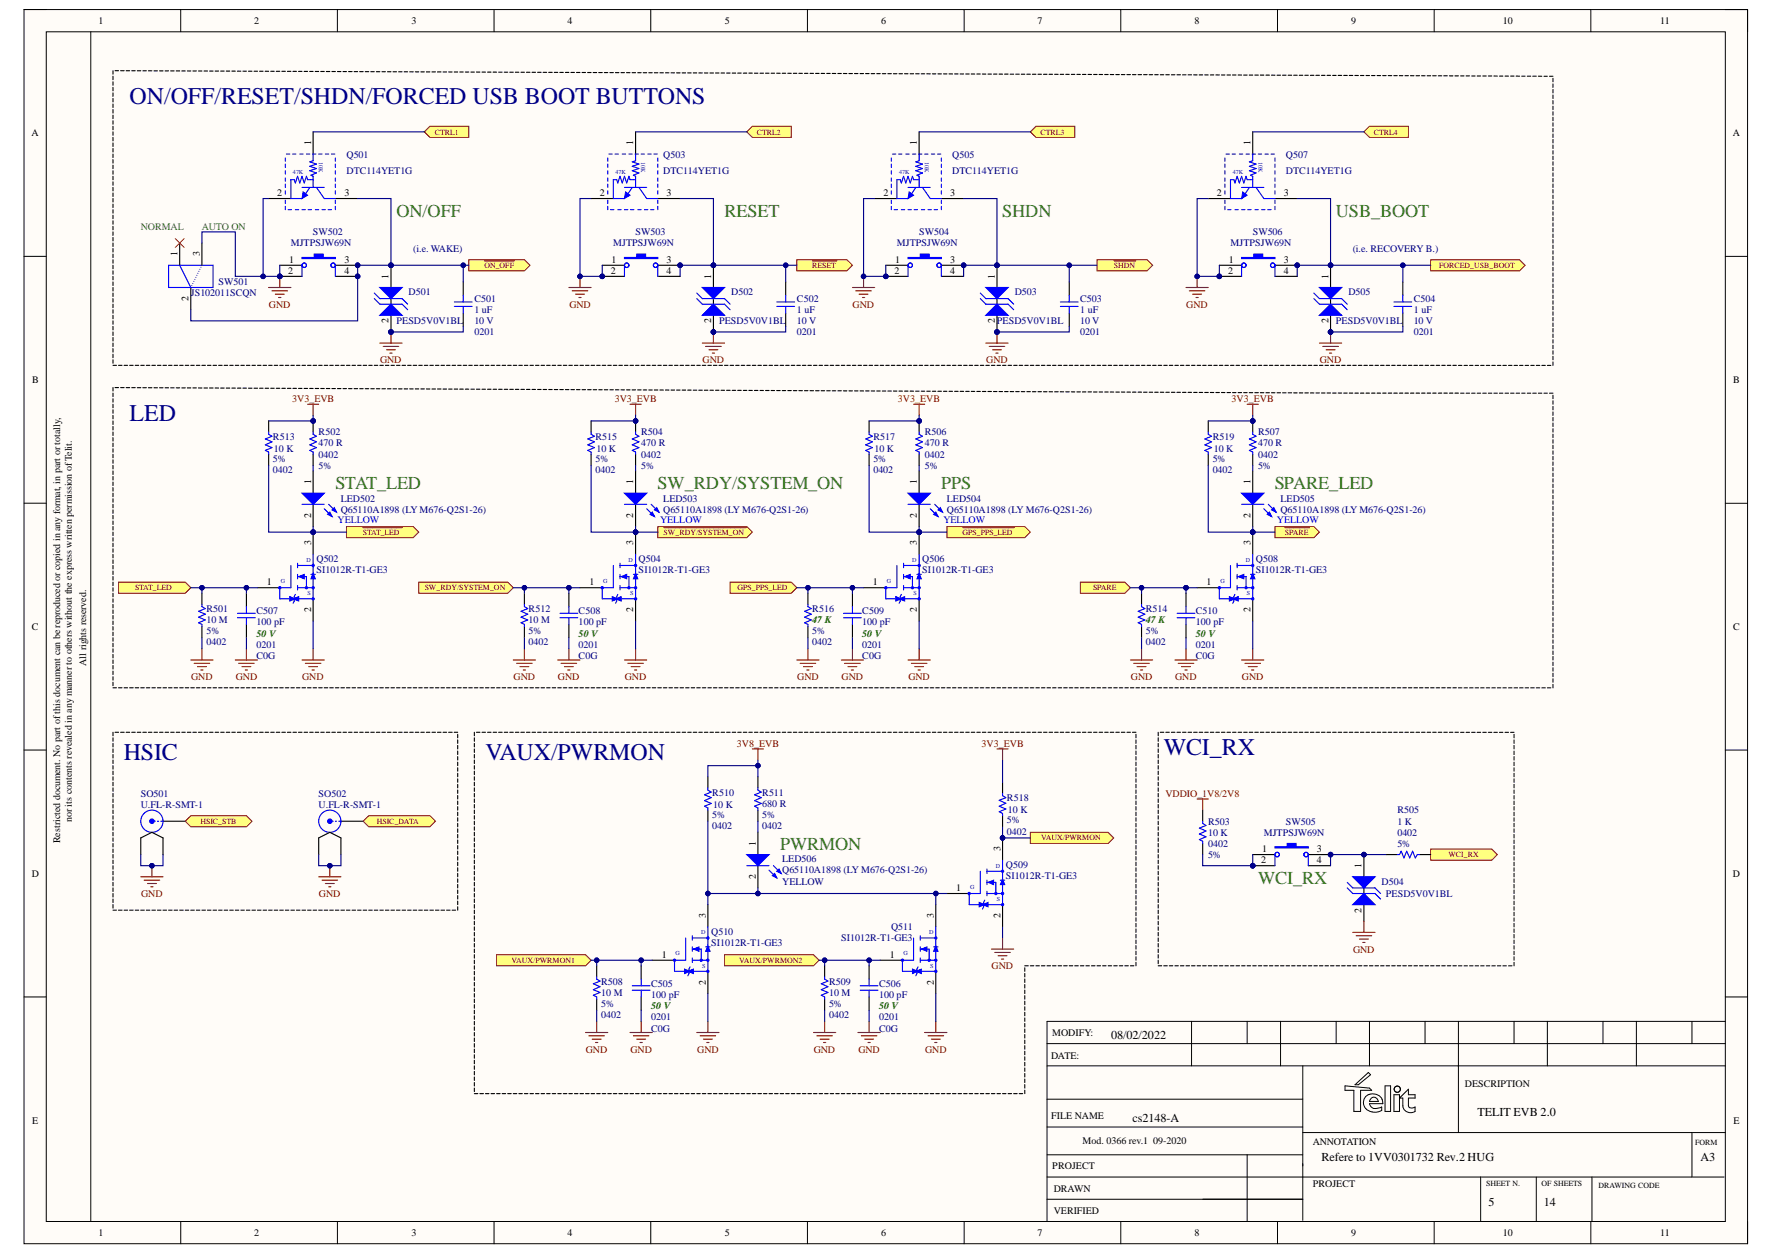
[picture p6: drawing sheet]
<svg xmlns="http://www.w3.org/2000/svg" width="420mm" height="297mm" viewBox="0 0 420 297" stroke-linecap="round" stroke-linejoin="round" font-family="sans-serif">
<defs><g id="words">
<g font-size="5.7" fill="#000080">
<text x="30.7" y="24.7">ON/OFF/RESET/SHDN/FORCED USB BOOT BUTTONS</text>
<text x="30.7" y="99.8">LED</text>
<text x="275.5" y="178.8">WCI_RX</text>
<text x="29.3" y="180.1">HSIC</text>
<text x="114.9" y="180.1">VAUX/PWRMON</text>
</g>
<g font-size="4.3" fill="#38761d">
<text x="93.9" y="51.4">ON/OFF</text>
<text x="171.5" y="51.4">RESET</text>
<text x="237.3" y="51.4">SHDN</text>
<text x="316.3" y="51.4">USB_BOOT</text>
<text x="79.4" y="115.9">STAT_LED</text>
<text x="155.7" y="115.9">SW_RDY/SYSTEM_ON</text>
<text x="222.9" y="115.9">PPS</text>
<text x="301.8" y="115.9">SPARE_LED</text>
<text x="184.7" y="201.5">PWRMON</text>
<text x="297.9" y="209.4">WCI_RX</text>
</g>
<g font-size="2.9">
<text x="263.1" y="246">08/02/2022</text>
<text x="268.2" y="265.8">cs2148-A</text>
<text x="349.8" y="264.2">TELIT EVB 2.0</text>
<text x="312.9" y="275.1">Refere to 1VV0301732 Rev.2 HUG</text>
<text x="402.7" y="275.1">A3</text>
<text x="352.4" y="285.6">5</text>
<text x="365.5" y="285.6">14</text>
</g>
<g font-size="2.4">
<text x="23.3" y="5.7">1</text>
<text x="60.2" y="5.7">2</text>
<text x="97.4" y="5.7">3</text>
<text x="134.4" y="5.7">4</text>
<text x="171.6" y="5.7">5</text>
<text x="208.6" y="5.7">6</text>
<text x="245.7" y="5.7">7</text>
<text x="282.8" y="5.7">8</text>
<text x="319.9" y="5.7">9</text>
<text x="355.8" y="5.7">10</text>
<text x="393.1" y="5.7">11</text>
<text x="7.4" y="32.3">A</text>
<text x="73.7" y="34.4" transform="rotate(-90 73.7 34.4)">1</text>
<text x="150" y="34.4" transform="rotate(-90 150 34.4)">1</text>
<text x="217.1" y="34.4" transform="rotate(-90 217.1 34.4)">1</text>
<text x="296.1" y="34.4" transform="rotate(-90 296.1 34.4)">1</text>
<text x="410.3" y="32.3">A</text>
<text x="65.6" y="46.5">2</text>
<text x="81.5" y="46.5">3</text>
<text x="142" y="46.5">2</text>
<text x="157.8" y="46.5">3</text>
<text x="209.2" y="46.5">2</text>
<text x="225" y="46.5">3</text>
<text x="288.1" y="46.5">2</text>
<text x="304" y="46.5">3</text>
<text x="42" y="60.8" transform="rotate(-90 42 60.8)">1</text>
<text x="47.3" y="60.8" transform="rotate(-90 47.3 60.8)">3</text>
<text x="68.3" y="65">2</text>
<text x="68.5" y="62.3">1</text>
<text x="81.5" y="62.3">3</text>
<text x="81.5" y="65">4</text>
<text x="92" y="66" transform="rotate(-90 92 66)">1</text>
<text x="144.6" y="65">2</text>
<text x="144.8" y="62.3">1</text>
<text x="157.8" y="62.3">3</text>
<text x="157.8" y="65">4</text>
<text x="168.4" y="66" transform="rotate(-90 168.4 66)">1</text>
<text x="211.8" y="65">2</text>
<text x="211.9" y="62.3">1</text>
<text x="225" y="62.3">3</text>
<text x="225" y="65">4</text>
<text x="235.5" y="66" transform="rotate(-90 235.5 66)">1</text>
<text x="290.8" y="65">2</text>
<text x="290.9" y="62.3">1</text>
<text x="304" y="62.3">3</text>
<text x="304" y="65">4</text>
<text x="314.5" y="66" transform="rotate(-90 314.5 66)">1</text>
<text x="44.7" y="71.3" transform="rotate(-90 44.7 71.3)">2</text>
<text x="92" y="76.6" transform="rotate(-90 92 76.6)">2</text>
<text x="168.4" y="76.6" transform="rotate(-90 168.4 76.6)">2</text>
<text x="235.5" y="76.6" transform="rotate(-90 235.5 76.6)">2</text>
<text x="314.5" y="76.6" transform="rotate(-90 314.5 76.6)">2</text>
<text x="7.6" y="90.8">B</text>
<text x="410.4" y="90.8">B</text>
<text x="73.7" y="114.7" transform="rotate(-90 73.7 114.7)">1</text>
<text x="150" y="114.7" transform="rotate(-90 150 114.7)">1</text>
<text x="217.1" y="114.7" transform="rotate(-90 217.1 114.7)">1</text>
<text x="296.1" y="114.7" transform="rotate(-90 296.1 114.7)">1</text>
<text x="73.7" y="122.7" transform="rotate(-90 73.7 122.7)">2</text>
<text x="150" y="122.7" transform="rotate(-90 150 122.7)">2</text>
<text x="217.1" y="122.7" transform="rotate(-90 217.1 122.7)">2</text>
<text x="296.1" y="122.7" transform="rotate(-90 296.1 122.7)">2</text>
<text x="73.7" y="129.2" transform="rotate(-90 73.7 129.2)">3</text>
<text x="150" y="129.2" transform="rotate(-90 150 129.2)">3</text>
<text x="217.1" y="129.2" transform="rotate(-90 217.1 129.2)">3</text>
<text x="296.1" y="129.2" transform="rotate(-90 296.1 129.2)">3</text>
<text x="63.2" y="138.7">1</text>
<text x="139.5" y="138.7">1</text>
<text x="206.7" y="138.7">1</text>
<text x="285.7" y="138.7">1</text>
<text x="7.5" y="149.3">C</text>
<text x="73.7" y="145" transform="rotate(-90 73.7 145)">2</text>
<text x="150" y="145" transform="rotate(-90 150 145)">2</text>
<text x="217.1" y="145" transform="rotate(-90 217.1 145)">2</text>
<text x="296.1" y="145" transform="rotate(-90 296.1 145)">2</text>
<text x="410.4" y="149.3">C</text>
<text x="20.4" y="157.7" transform="rotate(-90 20.4 157.7)">All rights reserved.</text>
<text x="17" y="194.8" transform="rotate(-90 17 194.8)">nor its contents revealed in any manner to others without the express written permission ofTelit.</text>
<text x="14.2" y="199.8" transform="rotate(-90 14.2 199.8)">Restricted document. No part of this document can be reproduced or copied in any format, in part or totally,</text>
<text x="179" y="200.4" transform="rotate(-90 179 200.4)">1</text>
<text x="236.9" y="201.6" transform="rotate(-90 236.9 201.6)">3</text>
<text x="298.9" y="201.9">1</text>
<text x="311.8" y="201.9">3</text>
<text x="7.5" y="207.7">D</text>
<text x="179" y="208.2" transform="rotate(-90 179 208.2)">2</text>
<text x="298.6" y="204.5">2</text>
<text x="311.8" y="204.5">4</text>
<text x="322.4" y="205.6" transform="rotate(-90 322.4 205.6)">1</text>
<text x="410.3" y="207.7">D</text>
<text x="226.4" y="211.1">1</text>
<text x="167.1" y="217.4" transform="rotate(-90 167.1 217.4)">3</text>
<text x="221.1" y="217.4" transform="rotate(-90 221.1 217.4)">3</text>
<text x="236.9" y="217.4" transform="rotate(-90 236.9 217.4)">2</text>
<text x="322.4" y="216.2" transform="rotate(-90 322.4 216.2)">2</text>
<text x="156.7" y="226.9">1</text>
<text x="210.7" y="226.9">1</text>
<text x="167.1" y="233.3" transform="rotate(-90 167.1 233.3)">2</text>
<text x="221.1" y="233.3" transform="rotate(-90 221.1 233.3)">2</text>
<text x="249.2" y="245.4">MODIFY:</text>
<text x="248.9" y="250.9">DATE:</text>
<text x="346.8" y="257.5">DESCRIPTION</text>
<text x="7.6" y="266.2">E</text>
<text x="248.9" y="265.1">FILE NAME</text>
<text x="410.4" y="266.2">E</text>
<text x="256.3" y="270.9">Mod. 0366 rev.1 09-2020</text>
<text x="310.8" y="271.2">ANNOTATION</text>
<text x="249.2" y="277">PROJECT</text>
<text x="310.8" y="281.2">PROJECT</text>
<text x="249.5" y="287.5">VERIFIED</text>
<text x="249.5" y="282.3">DRAWN</text>
<text x="23.3" y="292.7">1</text>
<text x="60.2" y="292.7">2</text>
<text x="97.4" y="292.7">3</text>
<text x="134.4" y="292.7">4</text>
<text x="171.6" y="292.7">5</text>
<text x="208.6" y="292.7">6</text>
<text x="245.7" y="292.7">7</text>
<text x="282.8" y="292.7">8</text>
<text x="319.9" y="292.7">9</text>
<text x="355.8" y="292.7">10</text>
<text x="393.1" y="292.7">11</text>
</g>
<g font-size="2.4" fill="#000080">
<text x="82" y="37.3">Q501</text>
<text x="82" y="41.2">DTC114YET1G</text>
<text x="157.1" y="37.3">Q503</text>
<text x="157.1" y="41.2">DTC114YET1G</text>
<text x="225.5" y="37.3">Q505</text>
<text x="225.5" y="41.2">DTC114YET1G</text>
<text x="304.5" y="37.3">Q507</text>
<text x="304.5" y="41.2">DTC114YET1G</text>
<text x="68.8" y="58.4">MJTPSJW69N</text>
<text x="74.1" y="55.8">SW502</text>
<text x="97.9" y="59.7">(i.e. WAKE)</text>
<text x="145.2" y="58.4">MJTPSJW69N</text>
<text x="150.5" y="55.8">SW503</text>
<text x="212.4" y="58.4">MJTPSJW69N</text>
<text x="217.6" y="55.8">SW504</text>
<text x="291.4" y="58.4">MJTPSJW69N</text>
<text x="296.6" y="55.8">SW506</text>
<text x="320.3" y="59.7">(i.e. RECOVERY B.)</text>
<text x="45.2" y="70.2">JS102011SCQN</text>
<text x="51.8" y="67.6">SW501</text>
<text x="96.8" y="70">D501</text>
<text x="112.3" y="71.5">C501</text>
<text x="173.1" y="70">D502</text>
<text x="188.7" y="71.5">C502</text>
<text x="240.3" y="70">D503</text>
<text x="255.8" y="71.5">C503</text>
<text x="319.3" y="70">D505</text>
<text x="334.7" y="71.5">C504</text>
<text x="93.9" y="76.8">PESD5V0V1BL</text>
<text x="112.3" y="76.8">10 V</text>
<text x="112.3" y="74.2">1 uF</text>
<text x="170.2" y="76.8">PESD5V0V1BL</text>
<text x="188.7" y="76.8">10 V</text>
<text x="188.7" y="74.2">1 uF</text>
<text x="236" y="76.8">PESD5V0V1BL</text>
<text x="255.8" y="76.8">10 V</text>
<text x="255.8" y="74.2">1 uF</text>
<text x="316.3" y="76.8">PESD5V0V1BL</text>
<text x="334.7" y="76.8">10 V</text>
<text x="334.7" y="74.2">1 uF</text>
<text x="112.3" y="79.4">0201</text>
<text x="188.7" y="79.4">0201</text>
<text x="255.8" y="79.4">0201</text>
<text x="334.7" y="79.4">0201</text>
<text x="64.6" y="104.2">R513</text>
<text x="64.9" y="107.1">10 K</text>
<text x="75.4" y="105.8">470 R</text>
<text x="75.4" y="103.1">R502</text>
<text x="141" y="104.2">R515</text>
<text x="141.2" y="107.1">10 K</text>
<text x="151.8" y="105.8">470 R</text>
<text x="151.8" y="103.1">R504</text>
<text x="206.8" y="104.2">R517</text>
<text x="207" y="107.1">10 K</text>
<text x="219" y="105.8">470 R</text>
<text x="219" y="103.1">R506</text>
<text x="287.1" y="104.2">R519</text>
<text x="287.4" y="107.1">10 K</text>
<text x="297.9" y="105.8">470 R</text>
<text x="297.9" y="103.1">R507</text>
<text x="64.6" y="109.5">5%</text>
<text x="64.6" y="112.1">0402</text>
<text x="75.4" y="111">5%</text>
<text x="75.4" y="108.4">0402</text>
<text x="141" y="109.5">5%</text>
<text x="141" y="112.1">0402</text>
<text x="151.8" y="111">5%</text>
<text x="151.8" y="108.4">0402</text>
<text x="206.8" y="109.5">5%</text>
<text x="206.8" y="112.1">0402</text>
<text x="219" y="111">5%</text>
<text x="219" y="108.4">0402</text>
<text x="287.1" y="109.5">5%</text>
<text x="287.1" y="112.1">0402</text>
<text x="297.9" y="111">5%</text>
<text x="297.9" y="108.4">0402</text>
<text x="80.7" y="119">LED502</text>
<text x="157.1" y="119">LED503</text>
<text x="224.2" y="119">LED504</text>
<text x="303.2" y="119">LED505</text>
<text x="80.7" y="121.6">Q65110A1898 (LY M676-Q2S1-26)</text>
<text x="157.1" y="121.6">Q65110A1898 (LY M676-Q2S1-26)</text>
<text x="224.2" y="121.6">Q65110A1898 (LY M676-Q2S1-26)</text>
<text x="303.2" y="121.6">Q65110A1898 (LY M676-Q2S1-26)</text>
<text x="74.9" y="133.2">Q502</text>
<text x="74.9" y="135.8">SI1012R-T1-GE3</text>
<text x="151.2" y="133.2">Q504</text>
<text x="151.2" y="135.8">SI1012R-T1-GE3</text>
<text x="218.4" y="133.2">Q506</text>
<text x="218.4" y="135.8">SI1012R-T1-GE3</text>
<text x="297.4" y="133.2">Q508</text>
<text x="297.4" y="135.8">SI1012R-T1-GE3</text>
<text x="48.9" y="147.6">10 M</text>
<text x="48.9" y="145">R501</text>
<text x="60.7" y="148.2">100 pF</text>
<text x="60.7" y="145.5">C507</text>
<text x="125.2" y="147.6">10 M</text>
<text x="125.2" y="145">R512</text>
<text x="137" y="148.2">100 pF</text>
<text x="137" y="145.5">C508</text>
<text x="192.3" y="145">R516</text>
<text x="204.2" y="148.2">100 pF</text>
<text x="204.2" y="145.5">C509</text>
<text x="271.3" y="145">R514</text>
<text x="283.2" y="148.2">100 pF</text>
<text x="283.2" y="145.5">C510</text>
<text x="48.9" y="150.3">5%</text>
<text x="48.9" y="152.9">0402</text>
<text x="60.7" y="153.5">0201</text>
<text x="125.2" y="150.3">5%</text>
<text x="125.2" y="152.9">0402</text>
<text x="137" y="153.5">0201</text>
<text x="192.3" y="150.3">5%</text>
<text x="192.3" y="152.9">0402</text>
<text x="204.2" y="153.5">0201</text>
<text x="271.3" y="150.3">5%</text>
<text x="271.3" y="152.9">0402</text>
<text x="283.2" y="153.5">0201</text>
<text x="60.7" y="156.1">C0G</text>
<text x="137" y="156.1">C0G</text>
<text x="204.2" y="156.1">C0G</text>
<text x="283.2" y="156.1">C0G</text>
<text x="33.3" y="191.4">U.FL-R-SMT-1</text>
<text x="33.3" y="188.8">SO501</text>
<text x="75.4" y="191.4">U.FL-R-SMT-1</text>
<text x="75.4" y="188.8">SO502</text>
<text x="168.6" y="188.5">R510</text>
<text x="168.9" y="191.4">10 K</text>
<text x="180.5" y="191.1">680 R</text>
<text x="180.5" y="188.5">R511</text>
<text x="238.4" y="189.8">R518</text>
<text x="168.6" y="193.8">5%</text>
<text x="168.6" y="196.4">0402</text>
<text x="180.5" y="193.8">5%</text>
<text x="180.5" y="196.4">0402</text>
<text x="238.4" y="195">5%</text>
<text x="238.4" y="197.7">0402</text>
<text x="238.7" y="192.7">10 K</text>
<text x="286" y="198">10 K</text>
<text x="286" y="195.4">R503</text>
<text x="299.2" y="198">MJTPSJW69N</text>
<text x="304.5" y="195.4">SW505</text>
<text x="330.9" y="195.4">1 K</text>
<text x="330.9" y="198">0402</text>
<text x="330.9" y="192.7">R505</text>
<text x="286" y="203.2">5%</text>
<text x="286" y="200.6">0402</text>
<text x="330.9" y="200.6">5%</text>
<text x="185.2" y="209.6">YELLOW</text>
<text x="185.2" y="204.2">LED506</text>
<text x="185.2" y="206.9">Q65110A1898 (LY M676-Q2S1-26)</text>
<text x="238.2" y="205.6">Q509</text>
<text x="238.2" y="208.2">SI1012R-T1-GE3</text>
<text x="327.1" y="209.6">D504</text>
<text x="328.2" y="212.5">PESD5V0V1BL</text>
<text x="168.4" y="221.4">Q510</text>
<text x="211" y="220.3">Q511</text>
<text x="168.4" y="224">SI1012R-T1-GE3</text>
<text x="199.2" y="222.9">SI1012R-T1-GE3</text>
<text x="142.3" y="233.3">R508</text>
<text x="154.2" y="233.8">C505</text>
<text x="196.3" y="233.3">R509</text>
<text x="208.1" y="233.8">C506</text>
<text x="142.3" y="235.9">10 M</text>
<text x="142.3" y="238.5">5%</text>
<text x="154.2" y="236.4">100 pF</text>
<text x="196.3" y="235.9">10 M</text>
<text x="196.3" y="238.5">5%</text>
<text x="208.1" y="236.4">100 pF</text>
<text x="142.3" y="241.1">0402</text>
<text x="154.2" y="241.6">0201</text>
<text x="154.2" y="244.3">C0G</text>
<text x="196.3" y="241.1">0402</text>
<text x="208.1" y="241.6">0201</text>
<text x="208.1" y="244.3">C0G</text>
</g>
<g font-size="2.4" fill="#38761d">
<text x="33.3" y="54.4">NORMAL</text>
<text x="47.8" y="54.4">AUTO ON</text>
</g>
<g font-size="2.4" fill="#800000">
<text x="63.7" y="72.8">GND</text>
<text x="134.8" y="72.8">GND</text>
<text x="201.9" y="72.8">GND</text>
<text x="280.9" y="72.8">GND</text>
<text x="90" y="86">GND</text>
<text x="166.4" y="86">GND</text>
<text x="233.5" y="86">GND</text>
<text x="312.5" y="86">GND</text>
<text x="69.2" y="95.3">3V3_EVB</text>
<text x="145.6" y="95.3">3V3_EVB</text>
<text x="291.6" y="95.3">3V3_EVB</text>
<text x="45.2" y="161.1">GND</text>
<text x="55.8" y="161.1">GND</text>
<text x="71.6" y="161.1">GND</text>
<text x="121.6" y="161.1">GND</text>
<text x="132.1" y="161.1">GND</text>
<text x="147.9" y="161.1">GND</text>
<text x="188.8" y="161.1">GND</text>
<text x="199.3" y="161.1">GND</text>
<text x="215.1" y="161.1">GND</text>
<text x="267.8" y="161.1">GND</text>
<text x="278.3" y="161.1">GND</text>
<text x="294.1" y="161.1">GND</text>
<text x="174.5" y="176.9">3V8_EVB</text>
<text x="232.4" y="176.9">3V3_EVB</text>
<text x="276" y="188.8">VDDIO_1V8/2V8</text>
<text x="33.4" y="212.5">GND</text>
<text x="75.5" y="212.5">GND</text>
<text x="320.4" y="225.7">GND</text>
<text x="234.8" y="229.5">GND</text>
<text x="138.7" y="249.3">GND</text>
<text x="149.3" y="249.3">GND</text>
<text x="165.1" y="249.3">GND</text>
<text x="192.7" y="249.3">GND</text>
<text x="203.2" y="249.3">GND</text>
<text x="219" y="249.3">GND</text>
</g>
<text font-size="2.4" fill="#980000" x="212.6" y="95.3">3V3_EVB</text>
<g font-size="2.4" fill="#00f">
<text x="79.9" y="124">YELLOW</text>
<text x="156.3" y="124">YELLOW</text>
<text x="223.4" y="124">YELLOW</text>
<text x="302.4" y="124">YELLOW</text>
</g>
<g font-size="2.4" fill="#008000">
<text x="192.3" y="147.6">47 K</text>
<text x="271.3" y="147.6">47 K</text>
<text x="60.7" y="150.8">50 V</text>
<text x="137" y="150.8">50 V</text>
<text x="204.2" y="150.8">50 V</text>
<text x="283.2" y="150.8">50 V</text>
<text x="154.2" y="239">50 V</text>
<text x="208.1" y="239">50 V</text>
</g>
<g font-size="1.9" fill="#800000">
<text x="102.9" y="31.9">CTRL1</text>
<text x="179.2" y="31.9">CTRL2</text>
<text x="246.4" y="31.9">CTRL3</text>
<text x="325.3" y="31.9">CTRL4</text>
<text x="114.7" y="63.5">ON_OFF</text>
<text x="192.3" y="63.5">RESET</text>
<text x="263.7" y="63.5">SHDN</text>
<text x="340.8" y="63.5">FORCED_USB_BOOT</text>
<text x="85.9" y="126.7">STAT_LED</text>
<text x="157.1" y="126.7">SW_RDY/SYSTEM_ON</text>
<text x="227.9" y="126.7">GPS_PPS_LED</text>
<text x="304.2" y="126.7">SPARE</text>
<text x="32" y="139.9">STAT_LED</text>
<text x="100.6" y="139.9">SW_RDY/SYSTEM_ON</text>
<text x="174.6" y="139.9">GPS_PPS_LED</text>
<text x="258.8" y="139.9">SPARE</text>
<text x="47.4" y="195.2">HSIC_STB</text>
<text x="89.2" y="195.2">HSIC_DATA</text>
<text x="246.5" y="199.1">VAUX/PWRMON</text>
<text x="343" y="203.1">WCI_RX</text>
<text x="121.1" y="228.1">VAUX/PWRMON1</text>
<text x="175" y="228.1">VAUX/PWRMON2</text>
</g>
<g font-size="1.9">
<text x="401.4" y="271.3">FORM</text>
<text x="351.9" y="281">SHEET N.</text>
<text x="365" y="281">OF SHEETS</text>
<text x="378.5" y="281.3">DRAWING CODE</text>
</g>
<g font-size="1.4" fill="#00f">
<text x="69.4" y="41.2">47K</text>
<text x="75.5" y="38.3" transform="rotate(90 75.5 38.3)">10K</text>
<text x="145.7" y="41.2">47K</text>
<text x="151.8" y="38.3" transform="rotate(90 151.8 38.3)">10K</text>
<text x="212.9" y="41.2">47K</text>
<text x="219" y="38.3" transform="rotate(90 219 38.3)">10K</text>
<text x="291.9" y="41.2">47K</text>
<text x="298" y="38.3" transform="rotate(90 298 38.3)">10K</text>
<text x="72.6" y="133.1">D</text>
<text x="148.9" y="133.1">D</text>
<text x="216" y="133.1">D</text>
<text x="295" y="133.1">D</text>
<text x="66.5" y="138.1">G</text>
<text x="72.8" y="141">S</text>
<text x="142.8" y="138.1">G</text>
<text x="149.2" y="141">S</text>
<text x="210" y="138.1">G</text>
<text x="216.3" y="141">S</text>
<text x="289" y="138.1">G</text>
<text x="295.3" y="141">S</text>
<text x="235.8" y="205.5">D</text>
<text x="229.7" y="210.5">G</text>
<text x="236" y="213.5">S</text>
<text x="166" y="221.3">D</text>
<text x="220" y="221.3">D</text>
<text x="159.9" y="226.3">G</text>
<text x="213.9" y="226.3">G</text>
<text x="166.3" y="229.2">S</text>
<text x="220.2" y="229.2">S</text>
</g>
</g></defs>
<path d="M5.7 2.3h408.1v292.3h-408.1z" fill-rule="evenodd" fill="#fffcf8"/>
<path d="M5.7 2.3h408.1v292.3h-408.1z" fill="none" stroke="#000" stroke-width=".24"/>
<path d="M11 7.5h397.5v281.8h-397.5z" fill-rule="evenodd" fill="#fffcf8"/>
<g fill="none" stroke="#000" stroke-width=".24">
<path d="M5.7 2.3h5.3M11 7.5h397.5v281.8h-397.5zM21.5 7.5v281.8M42.8 2.3v5.2M79.9 2.3v5.2M117 2.3v5.2M154.1 2.3v5.2M191.2 2.3v5.2M228.3 2.3v5.2M265.4 2.3v5.2M302.5 2.3v5.2M339.6 2.3v5.2"/>
<path d="M376.7 2.3v5.2M408.5 2.3h5.3v5.2M5.7 60.7h5.3M408.5 60.7h5.3M5.7 119.2h5.3M408.5 119.2h5.3M5.7 177.7h5.3M408.5 177.7h5.3M5.7 236.1h5.3M408.5 236.1h5.3M247.9 247.2h160.6M247.9 252.5h160.6"/>
<path d="M282.1 241.9v10.6M295.3 241.9v5.3M303.2 241.9v10.6M308.5 252.5v36.6M316.4 241.9v5.3M318.5 257.2l5.8 .5 .5 .6h-2.6v5h-1.6v-5h-2.1zM320.8 256.9l3.2-2.9 .5 .6-2.9 2.3zM324.1 259.3a2.53 2.53 0 0 1 3.2 1.1M324.2 259.2a2.14 2.14 0 0 0-1.3 2.4 2.14 2.14 0 0 0 2 1.8M324.3 241.9v10.6M328 257.2h1.3v6.1h-1.3zM330.1 259.3h1.3v4h-1.3z"/>
<path d="M337.4 241.9v5.3M345.3 241.9v26.4M358.5 241.9v5.3M366.4 241.9v10.6M379.6 241.9v5.3M387.5 241.9v10.6M400.6 241.9v5.3M408.5 241.9h-160.6v47.4M247.9 278.8h160.3M247.9 260.4h60.6M247.9 267h60.6M247.9 273.5h60.6"/>
<path d="M295.3 273.5v15.8M308.5 268.3h100M324.7 260.1a1.03 1.03 0 0 1 1.1-.1 1.03 1.03 0 0 1 .6 .9h-2.1zM325.2 262.6l1.3-.1 .7-.3v.8l-.9 .4h-1.4M327.3 260.4l.1 1.1M327.4 261.4h-3.1a1.53 1.53 0 0 0 .9 1.2M333.7 262.3a1.39 1.39 0 0 0 1.4-.1v1.1a1.87 1.87 0 0 1-2.9-1.3v-1.9h-.6v-.3l1.9-1.8v1.3h1.6v.8h-1.6v1.8l.2 .5M350.6 278.8v10.5M363.8 278.8v10.5M376.9 278.8v10.5M400.6 268.3v10.5M42.8 289.3v5.3"/>
<path d="M79.9 289.3v5.3M117 289.3v5.3M154.1 289.3v5.3M191.2 289.3v5.3M228.3 289.3v5.3M247.9 284.1h60.6M265.4 289.3v5.3M302.5 289.3v5.3M339.6 289.3v5.3M376.7 289.3v5.3M413.8 289.3v5.3"/>
<circle cx="330.8" cy="258" r=".74"/>
</g>
<circle cx="84.7" cy="62.8" r=".53" fill="#000080"/>
<circle cx="84.7" cy="62.8" r=".53" fill="none" stroke="#000080" stroke-width=".24"/>
<circle cx="84.7" cy="65.5" r=".53" fill="#000080"/>
<circle cx="84.7" cy="65.5" r=".53" fill="none" stroke="#000080" stroke-width=".24"/>
<circle cx="66.2" cy="65.5" r=".53" fill="#000080"/>
<circle cx="66.2" cy="65.5" r=".53" fill="none" stroke="#000080" stroke-width=".24"/>
<path d="M66.2 62.8h5.3M79.4 62.8h5.3" fill="none" stroke="#000" stroke-width=".26"/>
<circle cx="84.7" cy="62.8" r=".53" fill="#000080"/>
<circle cx="84.7" cy="62.8" r=".53" fill="none" stroke="#000080" stroke-width=".24"/>
<path d="M71.5 61h2.9v-.8h2.1v.8h2.9v.3h-7.9z" fill-rule="evenodd" fill="#00f"/>
<g fill="none" stroke="#00f" stroke-width=".26">
<path d="M71.5 61h2.9v-.8h2.1v.8h2.9v.3h-7.9z"/>
<circle cx="72" cy="62.8" r=".53"/>
<circle cx="78.9" cy="62.8" r=".53"/>
</g>
<path d="M79.4 65.5h5.3" fill="none" stroke="#000" stroke-width=".26"/>
<circle cx="84.7" cy="65.5" r=".53" fill="#000080"/>
<circle cx="84.7" cy="65.5" r=".53" fill="none" stroke="#000080" stroke-width=".24"/>
<path d="M66.2 65.5h5.3" fill="none" stroke="#000" stroke-width=".26"/>
<circle cx="66.2" cy="65.5" r=".53" fill="#000080"/>
<circle cx="66.2" cy="65.5" r=".53" fill="none" stroke="#000080" stroke-width=".24"/>
<path d="M71.5 62.8v2.7M79.4 62.8v2.7" fill="none" stroke="#00f" stroke-width=".26"/>
<circle cx="92.6" cy="62.8" r=".53" fill="#000080"/>
<circle cx="92.6" cy="62.8" r=".53" fill="none" stroke="#000080" stroke-width=".24"/>
<circle cx="92.6" cy="78.6" r=".53" fill="#000080"/>
<circle cx="92.6" cy="78.6" r=".53" fill="none" stroke="#000080" stroke-width=".24"/>
<path d="M92.6 62.8v5.3" fill="none" stroke="#000" stroke-width=".26"/>
<circle cx="92.6" cy="62.8" r=".53" fill="#000080"/>
<circle cx="92.6" cy="62.8" r=".53" fill="none" stroke="#000080" stroke-width=".24"/>
<path d="M92.6 70.7v1.4M92.6 73.4v5.2" fill="none" stroke="#000" stroke-width=".26"/>
<circle cx="92.6" cy="78.6" r=".53" fill="#000080"/>
<circle cx="92.6" cy="78.6" r=".53" fill="none" stroke="#000080" stroke-width=".24"/>
<path d="M88.6 70.7l1.3 1.4h5.3l1.3 1.3M88.6 69.4l1.3 1.3h5.3l1.3 1.4" fill="none" stroke="#00f" stroke-width=".26"/>
<path d="M92.6 72.1l2.6 2.6h-5.3z" fill="#00f"/>
<path d="M92.6 72.1l2.6 2.6h-5.3z" fill="none" stroke="#00f" stroke-width=".26"/>
<path d="M89.9 68.1h5.3l-2.6 2.6z" fill="#00f"/>
<path d="M89.9 68.1h5.3l-2.6 2.6z" fill="none" stroke="#00f" stroke-width=".26"/>
<path d="M92.6 78.6v2.7M89.9 81.3h5.3M90.7 82.1h3.7M91.5 82.8h2.1M92.3 83.6h.5" fill="none" stroke="#800000" stroke-width=".26"/>
<circle cx="92.6" cy="78.6" r=".53" fill="#000080"/>
<circle cx="92.6" cy="78.6" r=".53" fill="none" stroke="#000080" stroke-width=".24"/>
<path d="M111 61.5h13.2l1.3 1.3-1.3 1.4h-13.2z" fill-rule="evenodd" fill="#ffff80"/>
<path d="M111 61.5h13.2l1.3 1.3-1.3 1.4h-13.2z" fill="none" stroke="#800000" stroke-width=".24"/>
<path d="M114.7 61.8h7.1M134.7 68.1h5.3M135.5 68.9h3.7M136.3 69.7h2.1M137.1 70.5h.5M137.3 65.5v2.6" fill="none" stroke="#800000" stroke-width=".26"/>
<circle cx="137.3" cy="65.5" r=".53" fill="#000080"/>
<circle cx="137.3" cy="65.5" r=".53" fill="none" stroke="#000080" stroke-width=".24"/>
<circle cx="161" cy="62.8" r=".53" fill="#000080"/>
<circle cx="161" cy="62.8" r=".53" fill="none" stroke="#000080" stroke-width=".24"/>
<circle cx="142.6" cy="65.5" r=".53" fill="#000080"/>
<circle cx="142.6" cy="65.5" r=".53" fill="none" stroke="#000080" stroke-width=".24"/>
<path d="M142.6 62.8h5.3M155.8 62.8h5.2" fill="none" stroke="#000" stroke-width=".26"/>
<circle cx="161" cy="62.8" r=".53" fill="#000080"/>
<circle cx="161" cy="62.8" r=".53" fill="none" stroke="#000080" stroke-width=".24"/>
<path d="M147.9 61h2.9v-.8h2.1v.8h2.9v.3h-7.9z" fill-rule="evenodd" fill="#00f"/>
<g fill="none" stroke="#00f" stroke-width=".26">
<path d="M147.9 61h2.9v-.8h2.1v.8h2.9v.3h-7.9z"/>
<circle cx="148.4" cy="62.8" r=".53"/>
<circle cx="155.2" cy="62.8" r=".53"/>
</g>
<path d="M142.6 65.5h5.3M155.8 65.5h5.2" fill="none" stroke="#000" stroke-width=".26"/>
<circle cx="142.6" cy="65.5" r=".53" fill="#000080"/>
<circle cx="142.6" cy="65.5" r=".53" fill="none" stroke="#000080" stroke-width=".24"/>
<path d="M147.9 62.8v2.7M155.8 62.8v2.7" fill="none" stroke="#00f" stroke-width=".26"/>
<circle cx="168.9" cy="62.8" r=".53" fill="#000080"/>
<circle cx="168.9" cy="62.8" r=".53" fill="none" stroke="#000080" stroke-width=".24"/>
<circle cx="168.9" cy="78.6" r=".53" fill="#000080"/>
<circle cx="168.9" cy="78.6" r=".53" fill="none" stroke="#000080" stroke-width=".24"/>
<path d="M168.9 62.8v5.3" fill="none" stroke="#000" stroke-width=".26"/>
<circle cx="168.9" cy="62.8" r=".53" fill="#000080"/>
<circle cx="168.9" cy="62.8" r=".53" fill="none" stroke="#000080" stroke-width=".24"/>
<path d="M168.9 70.7v1.4M168.9 73.4v5.2" fill="none" stroke="#000" stroke-width=".26"/>
<circle cx="168.9" cy="78.6" r=".53" fill="#000080"/>
<circle cx="168.9" cy="78.6" r=".53" fill="none" stroke="#000080" stroke-width=".24"/>
<path d="M165 70.7l1.3 1.4h5.3l1.3 1.3M165 69.4l1.3 1.3h5.3l1.3 1.4" fill="none" stroke="#00f" stroke-width=".26"/>
<path d="M168.9 72.1l2.7 2.6h-5.3z" fill="#00f"/>
<path d="M168.9 72.1l2.7 2.6h-5.3z" fill="none" stroke="#00f" stroke-width=".26"/>
<path d="M166.3 68.1h5.3l-2.7 2.6z" fill="#00f"/>
<path d="M166.3 68.1h5.3l-2.7 2.6z" fill="none" stroke="#00f" stroke-width=".26"/>
<path d="M168.9 78.6v2.7M166.3 81.3h5.3M167.1 82.1h3.7M167.9 82.8h2.1M168.7 83.6h.5" fill="none" stroke="#800000" stroke-width=".26"/>
<circle cx="168.9" cy="78.6" r=".53" fill="#000080"/>
<circle cx="168.9" cy="78.6" r=".53" fill="none" stroke="#000080" stroke-width=".24"/>
<path d="M188.7 61.5h11.8l1.3 1.3-1.3 1.4h-11.8z" fill-rule="evenodd" fill="#ffff80"/>
<path d="M188.7 61.5h11.8l1.3 1.3-1.3 1.4h-11.8z" fill="none" stroke="#800000" stroke-width=".24"/>
<path d="M192.4 61.8h5.7M201.8 68.1h5.3M202.6 68.9h3.7M203.4 69.7h2.1M204.2 70.5h.5M204.5 65.5v2.6" fill="none" stroke="#800000" stroke-width=".26"/>
<circle cx="204.5" cy="65.5" r=".53" fill="#000080"/>
<circle cx="204.5" cy="65.5" r=".53" fill="none" stroke="#000080" stroke-width=".24"/>
<circle cx="228.2" cy="62.8" r=".53" fill="#000080"/>
<circle cx="228.2" cy="62.8" r=".53" fill="none" stroke="#000080" stroke-width=".24"/>
<circle cx="209.7" cy="65.5" r=".53" fill="#000080"/>
<circle cx="209.7" cy="65.5" r=".53" fill="none" stroke="#000080" stroke-width=".24"/>
<path d="M209.7 62.8h5.3M222.9 62.8h5.3" fill="none" stroke="#000" stroke-width=".26"/>
<circle cx="228.2" cy="62.8" r=".53" fill="#000080"/>
<circle cx="228.2" cy="62.8" r=".53" fill="none" stroke="#000080" stroke-width=".24"/>
<path d="M215 61h2.9v-.8h2.1v.8h2.9v.3h-7.9z" fill-rule="evenodd" fill="#00f"/>
<g fill="none" stroke="#00f" stroke-width=".26">
<path d="M215 61h2.9v-.8h2.1v.8h2.9v.3h-7.9z"/>
<circle cx="215.5" cy="62.8" r=".53"/>
<circle cx="222.4" cy="62.8" r=".53"/>
</g>
<path d="M209.7 65.5h5.3M222.9 65.5h5.3" fill="none" stroke="#000" stroke-width=".26"/>
<circle cx="209.7" cy="65.5" r=".53" fill="#000080"/>
<circle cx="209.7" cy="65.5" r=".53" fill="none" stroke="#000080" stroke-width=".24"/>
<path d="M215 62.8v2.7M222.9 62.8v2.7" fill="none" stroke="#00f" stroke-width=".26"/>
<circle cx="236.1" cy="62.8" r=".53" fill="#000080"/>
<circle cx="236.1" cy="62.8" r=".53" fill="none" stroke="#000080" stroke-width=".24"/>
<circle cx="236.1" cy="78.6" r=".53" fill="#000080"/>
<circle cx="236.1" cy="78.6" r=".53" fill="none" stroke="#000080" stroke-width=".24"/>
<path d="M236.1 62.8v5.3" fill="none" stroke="#000" stroke-width=".26"/>
<circle cx="236.1" cy="62.8" r=".53" fill="#000080"/>
<circle cx="236.1" cy="62.8" r=".53" fill="none" stroke="#000080" stroke-width=".24"/>
<path d="M236.1 70.7v1.4M236.1 73.4v5.2" fill="none" stroke="#000" stroke-width=".26"/>
<circle cx="236.1" cy="78.6" r=".53" fill="#000080"/>
<circle cx="236.1" cy="78.6" r=".53" fill="none" stroke="#000080" stroke-width=".24"/>
<path d="M232.1 70.7l1.3 1.4h5.3l1.3 1.3M232.1 69.4l1.3 1.3h5.3l1.3 1.4" fill="none" stroke="#00f" stroke-width=".26"/>
<path d="M236.1 72.1l2.6 2.6h-5.3z" fill="#00f"/>
<path d="M236.1 72.1l2.6 2.6h-5.3z" fill="none" stroke="#00f" stroke-width=".26"/>
<path d="M233.4 68.1h5.3l-2.6 2.6z" fill="#00f"/>
<path d="M233.4 68.1h5.3l-2.6 2.6z" fill="none" stroke="#00f" stroke-width=".26"/>
<path d="M236.1 78.6v2.7M233.4 81.3h5.3M234.2 82.1h3.7M235 82.9h2.1M235.8 83.6h.5" fill="none" stroke="#800000" stroke-width=".26"/>
<circle cx="236.1" cy="78.6" r=".53" fill="#000080"/>
<circle cx="236.1" cy="78.6" r=".53" fill="none" stroke="#000080" stroke-width=".24"/>
<path d="M259.8 61.5h11.8l1.3 1.3-1.3 1.4h-11.8z" fill-rule="evenodd" fill="#ffff80"/>
<path d="M259.8 61.5h11.8l1.3 1.3-1.3 1.4h-11.8z" fill="none" stroke="#800000" stroke-width=".24"/>
<path d="M263.8 61.8h5.1" fill="none" stroke="#800000" stroke-width=".26"/>
<circle cx="315" cy="202.4" r=".53" fill="#000080"/>
<circle cx="315" cy="202.4" r=".53" fill="none" stroke="#000080" stroke-width=".24"/>
<circle cx="296.6" cy="205.1" r=".53" fill="#000080"/>
<circle cx="296.6" cy="205.1" r=".53" fill="none" stroke="#000080" stroke-width=".24"/>
<path d="M296.6 202.4h5.3M309.8 202.4h5.2" fill="none" stroke="#000" stroke-width=".26"/>
<circle cx="315" cy="202.4" r=".53" fill="#000080"/>
<circle cx="315" cy="202.4" r=".53" fill="none" stroke="#000080" stroke-width=".24"/>
<path d="M301.9 200.6h2.9v-.8h2.1v.8h2.9v.3h-7.9z" fill-rule="evenodd" fill="#00f"/>
<g fill="none" stroke="#00f" stroke-width=".26">
<path d="M301.9 200.6h2.9v-.8h2.1v.8h2.9v.3h-7.9z"/>
<circle cx="302.4" cy="202.4" r=".53"/>
<circle cx="309.3" cy="202.4" r=".53"/>
</g>
<path d="M296.6 205.1h5.3M309.8 205.1h5.2" fill="none" stroke="#000" stroke-width=".26"/>
<circle cx="296.6" cy="205.1" r=".53" fill="#000080"/>
<circle cx="296.6" cy="205.1" r=".53" fill="none" stroke="#000080" stroke-width=".24"/>
<path d="M301.9 202.4v2.7M309.8 202.4v2.7" fill="none" stroke="#00f" stroke-width=".26"/>
<circle cx="322.9" cy="202.4" r=".53" fill="#000080"/>
<circle cx="322.9" cy="202.4" r=".53" fill="none" stroke="#000080" stroke-width=".24"/>
<path d="M322.9 202.4v5.3" fill="none" stroke="#000" stroke-width=".26"/>
<circle cx="322.9" cy="202.4" r=".53" fill="#000080"/>
<circle cx="322.9" cy="202.4" r=".53" fill="none" stroke="#000080" stroke-width=".24"/>
<path d="M322.9 210.3v1.3M322.9 213v5.2" fill="none" stroke="#000" stroke-width=".26"/>
<path d="M319 210.3l1.3 1.3h5.3l1.3 1.4M319 209l1.3 1.3h5.3l1.3 1.3" fill="none" stroke="#00f" stroke-width=".26"/>
<path d="M322.9 211.6l2.7 2.7h-5.3z" fill="#00f"/>
<path d="M322.9 211.6l2.7 2.7h-5.3z" fill="none" stroke="#00f" stroke-width=".26"/>
<path d="M320.3 207.7h5.3l-2.7 2.6z" fill="#00f"/>
<path d="M320.3 207.7h5.3l-2.7 2.6z" fill="none" stroke="#00f" stroke-width=".26"/>
<path d="M322.9 218.2v2.7M320.3 220.9h5.3M321.1 221.7h3.7M321.9 222.4h2.1M322.7 223.2h.5" fill="none" stroke="#800000" stroke-width=".26"/>
<path d="M338.7 201.1h14.5l1.3 1.3-1.3 1.4h-14.5z" fill-rule="evenodd" fill="#ffff80"/>
<path d="M338.7 201.1h14.5l1.3 1.3-1.3 1.4h-14.5z" fill="none" stroke="#800000" stroke-width=".24"/>
<g fill="none" stroke="#000" stroke-width=".26">
<path d="M26.8 16.7v.9M26.8 18.1v.8M26.8 19.4v.8M27.2 16.7h.9M28.6 16.7l.8 .1M29.9 16.8h.8M31.2 16.8h.8M32.5 16.8h.8M33.8 16.8h.8M35.1 16.8h.9M36.5 16.8h.8M37.8 16.8h.8"/>
<path d="M39.1 16.8h.8M40.4 16.8h.8M41.7 16.8h.8M43 16.8h.9M44.4 16.8h.8M45.7 16.8h.8M47 16.8h.8M48.3 16.8h.8M49.6 16.8h.8M50.9 16.8h.9M52.3 16.8h.8M53.6 16.8h.8"/>
<path d="M54.9 16.8l.8 .1M56.2 16.9h.8M57.5 16.9h.8M58.8 16.9h.9M60.2 16.9h.8M61.5 16.9h.8M62.8 16.9h.8M64.1 16.9h.8M65.4 16.9h.8M66.7 16.9h.9M68.1 16.9h.8M69.4 16.9h.8"/>
<path d="M70.7 16.9h.8M72 16.9h.8M73.3 16.9h.8M74.6 16.9h.9M76 16.9h.8M77.3 16.9h.8M78.6 16.9h.8M79.9 16.9l.8 .1M81.2 17h.8M82.5 17h.9M83.9 17h.8M85.2 17h.8"/>
<path d="M86.5 17h.8M87.8 17h.8M89.1 17h.8M90.4 17h.9M91.7 17h.9M93.1 17h.8M94.4 17h.8M95.7 17h.8M97 17h.8M98.3 17h.9M99.6 17h.9M101 17h.8"/>
<path d="M102.3 17h.8M103.6 17h.8M104.9 17h.8M106.2 17.1h.9M107.5 17.1h.9M108.9 17.1h.8M110.2 17.1h.8M111.5 17.1h.8M112.8 17.1h.8M114.1 17.1h.8M115.4 17.1h.9M116.8 17.1h.8"/>
<path d="M118.1 17.1h.8M119.4 17.1h.8M120.7 17.1h.8M122 17.1h.9M123.3 17.1h.9M124.7 17.1h.8M126 17.1h.8M127.3 17.1h.8M128.6 17.1h.8M129.9 17.1h.8M131.2 17.1l.9 .1M132.6 17.2h.8"/>
<path d="M133.9 17.2h.8M135.2 17.2h.8M136.5 17.2h.8M137.8 17.2h.8M139.1 17.2h.9M140.5 17.2h.8M141.8 17.2h.8M143.1 17.2h.8M144.4 17.2h.8M145.7 17.2h.8M147 17.2h.9M148.4 17.2h.8"/>
<path d="M149.7 17.2h.8M151 17.2h.8M152.3 17.2h.8M153.6 17.2h.8M154.9 17.2h.9M156.3 17.2h.8M157.6 17.2l.8 .1M158.9 17.3h.8M160.2 17.3h.8M161.5 17.3h.8M162.8 17.3h.9M164.1 17.3h.9"/>
<path d="M165.5 17.3h.8M166.8 17.3h.8M168.1 17.3h.8M169.4 17.3h.8M170.7 17.3h.9M172 17.3h.9M173.4 17.3h.8M174.7 17.3h.8M176 17.3h.8M177.3 17.3h.8M178.6 17.3h.9M180 17.3h.8"/>
<path d="M181.3 17.3h.8M182.6 17.3h.8M183.9 17.3l.8 .1M185.2 17.4h.8M186.5 17.4h.9M187.9 17.4h.8M189.2 17.4h.8M190.5 17.4h.8M191.8 17.4h.8M193.1 17.4h.8M194.4 17.4h.9M195.7 17.4h.9"/>
<path d="M197.1 17.4h.8M198.4 17.4h.8M199.7 17.4h.8M201 17.4h.8M202.3 17.4h.8M203.6 17.4h.9M205 17.4h.8M206.3 17.4h.8M207.6 17.4h.8M208.9 17.5h.8M210.2 17.5h.8M211.5 17.5h.9"/>
<path d="M212.9 17.5h.8M214.2 17.5h.8M215.5 17.5h.8M216.8 17.5h.8M218.1 17.5h.8M219.4 17.5h.9M220.8 17.5h.8M222.1 17.5h.8M223.4 17.5h.8M224.7 17.5h.8M226 17.5h.9M227.3 17.5h.9"/>
<path d="M228.7 17.5h.8M230 17.5h.8M231.3 17.5h.8M232.6 17.5h.8M233.9 17.5h.8M235.2 17.5h.9M236.6 17.6h.8M237.9 17.6h.8M239.2 17.6h.8M240.5 17.6h.8M241.8 17.6h.8M243.1 17.6h.9"/>
<path d="M244.5 17.6h.8M245.8 17.6h.8M247.1 17.6h.8M248.4 17.6h.8M249.7 17.6h.8M251 17.6h.9M252.4 17.6h.8M253.7 17.6h.8M255 17.6h.8M256.3 17.6h.8M257.6 17.6h.8M258.9 17.6h.9"/>
<path d="M260.2 17.6l.9 .1M261.6 17.7h.8M262.9 17.7h.8M264.2 17.7h.8M265.5 17.7h.8M266.8 17.7h.9M268.1 17.7h.9M269.5 17.7h.8M270.8 17.7h.8M272.1 17.7h.8M273.4 17.7h.8M274.7 17.7h.9"/>
<path d="M276 17.7h.9M277.4 17.7h.8M278.7 17.7h.8M280 17.7h.8M281.3 17.7h.8M282.6 17.7h.9M283.9 17.7h.9M285.3 17.7h.8M286.6 17.7h.8M287.9 17.7l.8 .1M289.2 17.8h.8M290.5 17.8h.9"/>
<path d="M291.8 17.8h.9M293.2 17.8h.8M294.5 17.8h.8M295.8 17.8h.8M297.1 17.8h.8M298.4 17.8h.8M299.7 17.8h.9M301.1 17.8h.8M302.4 17.8h.8M303.7 17.8h.8M305 17.8h.8M306.3 17.8h.8"/>
<path d="M307.6 17.8h.9M309 17.8h.8M310.3 17.8h.8M311.6 17.8h.8M312.9 17.9h.8M314.2 17.9h.8M315.5 17.9h.9M316.8 17.9h.9M318.2 17.9h.8M319.5 17.9h.8M320.8 17.9h.8M322.1 17.9h.8"/>
<path d="M323.4 17.9h.9M324.8 17.9h.8M326.1 17.9h.8M327.4 17.9h.8M328.7 17.9h.8M330 17.9h.8M331.3 17.9h.9M332.7 17.9h.8M334 17.9h.8M335.3 17.9h.8M336.6 17.9h.8M337.9 17.9h.8"/>
<path d="M339.2 17.9h.9M340.6 18h.8M341.9 18h.8M343.2 18h.8M344.5 18h.8M26.8 20.7v.8M26.8 22v.8M26.8 23.3v.8M26.8 24.6v.9M26.8 26v.8M26.8 27.3v.8M26.8 28.6v.8"/>
<path d="M26.8 29.9v.8M26.8 31.2v.9M26.8 32.5v.9M26.8 33.9v.8M26.8 35.2v.8M26.8 36.5v.8M26.8 37.8v.8M26.8 39.1v.9M26.8 40.4v.9M26.8 41.8v.8M26.8 43.1v.8M26.8 44.4v.8"/>
<path d="M26.8 45.7v.8M26.8 47v.9M26.8 48.4v.8M26.8 49.7v.8M26.8 51v.8M26.8 52.3v.8M26.8 53.6v.8M26.8 54.9v.9M26.8 56.3v.8M26.8 57.6v.8M26.8 58.9v.8M26.8 60.2v.8"/>
<path d="M26.8 61.5v.8M26.8 62.8v.9M26.8 64.2v.8M26.8 65.5v.8M26.8 66.8v.8M26.8 68.1v.8M26.8 69.4v.8M26.8 70.7v.9M26.8 72.1v.8M26.8 73.4v.8M26.8 74.7v.8M26.8 76v.8"/>
<path d="M26.8 77.3v.8M26.8 78.6v.9M26.8 80v.8M26.8 81.3v.8M26.8 82.6v.8M26.8 83.9v.8M26.8 85.2v.8M26.8 86.5h.8M28.1 86.5h.8M29.4 86.5h.8M30.7 86.5h.8M32 86.5h.8"/>
<path d="M33.3 86.5h.9M34.6 86.5h.9M36 86.5h.8M37.3 86.5h.8M38.6 86.5h.8M39.9 86.5h.8M41.2 86.5h.9M42.5 86.5h.9M43.9 86.5h.8M45.2 86.5h.8M46.5 86.5h.8M47.8 86.5h.8"/>
<path d="M49.1 86.5h.9M50.4 86.5h.9M51.8 86.5h.8M53.1 86.5h.8M54.4 86.5h.8M55.7 86.5h.8M57 86.5h.8M58.3 86.5h.9M59.7 86.5h.8M61 86.5h.8M62.3 86.5h.8M63.6 86.5h.8"/>
<path d="M64.9 86.5h.9M66.2 86.5h.9M67.6 86.5h.8M68.9 86.5h.8M70.2 86.5h.8M71.5 86.5h.8M72.8 86.5h.8M74.1 86.5h.9M75.5 86.5h.8M76.8 86.5h.8M78.1 86.5h.8M79.4 86.5h.8"/>
<path d="M80.7 86.5h.8M82 86.5h.9M83.4 86.5h.8M84.7 86.5h.8M86 86.5h.8M87.3 86.5h.8M88.6 86.5h.8M89.9 86.5h.9M91.3 86.5h.8M92.6 86.5h.8M93.9 86.5h.8M95.2 86.5h.8"/>
<path d="M96.5 86.5h.8M97.8 86.5h.9M99.2 86.5h.8M100.5 86.5h.8M101.8 86.5h.8M103.1 86.5h.8M104.4 86.5h.8M105.7 86.5h.9M107.1 86.5h.8M108.4 86.5h.8M109.7 86.5h.8M111 86.5h.8"/>
<path d="M112.3 86.5h.8M113.6 86.5h.9M114.9 86.5h.9M116.3 86.5h.8M117.6 86.5h.8M118.9 86.5h.8M120.2 86.5h.8M121.5 86.5h.9M122.9 86.5h.8M124.2 86.5h.8M125.5 86.5h.8M126.8 86.5h.8"/>
<path d="M128.1 86.5h.8M129.4 86.5h.9M130.7 86.5h.9M132.1 86.5h.8M133.4 86.5h.8M134.7 86.5h.8M136 86.5h.8M137.3 86.5h.9M138.6 86.5h.9M140 86.5h.8M141.3 86.5h.8M142.6 86.5h.8"/>
<path d="M143.9 86.5h.8M145.2 86.5h.9M146.5 86.5h.9M147.9 86.5h.8M149.2 86.5h.8M150.5 86.5h.8M151.8 86.5h.8M153.1 86.5h.8M154.4 86.5h.9M155.8 86.5h.8M157.1 86.5h.8M158.4 86.5h.8"/>
<path d="M159.7 86.5h.8M161 86.5h.8M162.3 86.5h.9M163.7 86.5h.8M165 86.5h.8M166.3 86.5h.8M167.6 86.5h.8M168.9 86.5h.8M170.2 86.5h.9M171.6 86.5h.8M172.9 86.5h.8M174.2 86.5h.8"/>
<path d="M175.5 86.5h.8M176.8 86.5h.8M178.1 86.5h.9M179.5 86.5h.8M180.8 86.5h.8M182.1 86.5h.8M183.4 86.5h.8M184.7 86.5h.8M186 86.5h.9M187.4 86.5h.8M188.7 86.5h.8M190 86.5h.8"/>
<path d="M191.3 86.5h.8M192.6 86.5h.8M193.9 86.5h.9M195.3 86.5h.8M196.6 86.5h.8M197.9 86.5h.8M199.2 86.5h.8M200.5 86.5h.8M201.8 86.5h.9M203.1 86.5h.9M204.5 86.5h.8M205.8 86.5h.8"/>
<path d="M207.1 86.5h.8M208.4 86.5h.8M209.7 86.5h.9M211 86.5h.9M212.4 86.5h.8M213.7 86.5h.8M215 86.5h.8M216.3 86.5h.8M217.6 86.5h.9M218.9 86.5h.9M220.3 86.5h.8M221.6 86.5h.8"/>
<path d="M222.9 86.5h.8M224.2 86.5h.8M225.5 86.5h.9M226.9 86.5h.8M228.2 86.5h.8M229.5 86.5h.8M230.8 86.5h.8M232.1 86.5h.8M233.4 86.5h.9M234.7 86.5h.9M236.1 86.5h.8M237.4 86.5h.8"/>
<path d="M238.7 86.5h.8M240 86.5h.8M241.3 86.5h.8M242.6 86.5h.9M244 86.5h.8M245.3 86.5h.8M246.6 86.5h.8M247.9 86.5h.8M249.2 86.5h.8M250.5 86.5h.9M251.9 86.5h.8M253.2 86.5h.8"/>
<path d="M254.5 86.5h.8M255.8 86.5h.8M257.1 86.5h.8M258.4 86.5h.9M259.8 86.5h.8M261.1 86.5h.8M262.4 86.5h.8M263.7 86.5h.8M265 86.5h.8M266.3 86.5h.9M267.7 86.5h.8M269 86.5h.8"/>
<path d="M270.3 86.5h.8M271.6 86.5h.8M272.9 86.5h.8M274.2 86.5h.9M275.6 86.5h.8M276.9 86.5h.8M278.2 86.5h.8M279.5 86.5h.8M280.8 86.5h.8M282.1 86.5h.9M283.5 86.5h.8M284.8 86.5h.8"/>
<path d="M286.1 86.5h.8M287.4 86.5h.8M288.7 86.5h.8M290 86.5h.9M291.4 86.5h.8M292.7 86.5h.8M294 86.5h.8M295.3 86.5h.8M296.6 86.5h.8M297.9 86.5h.9M299.2 86.5h.9M300.6 86.5h.8"/>
<path d="M301.9 86.5h.8M303.2 86.5h.8M304.5 86.5h.8M305.8 86.5h.8M307.1 86.5h.9M308.5 86.5h.8M309.8 86.5h.8M311.1 86.5h.8M312.4 86.5h.8M313.7 86.5h.9M315 86.5h.9M316.4 86.5h.8"/>
<path d="M317.7 86.5h.8M319 86.5h.8M320.3 86.5h.8M321.6 86.5h.9M322.9 86.5h.9M324.3 86.5h.8M325.6 86.5h.8M326.9 86.5h.8M328.2 86.5h.8M329.5 86.5h.8M330.8 86.5h.9M332.2 86.5h.8"/>
<path d="M333.5 86.5h.8M334.8 86.5h.8M336.1 86.5h.8M337.4 86.5h.8M338.7 86.5h.9M340.1 86.5h.8M341.4 86.5h.8M342.7 86.5h.8M344 86.5h.8M74.1 111.6v5.2M74.1 119.5v5.2M284.8 191.9v2.6"/>
<path d="M284.8 199.8v2.6M328.2 202.4h2.6M336.1 202.4h2.6"/>
</g>
<path d="M284.8 194.5v.6l.8 .4-1.6 .7 1.6 .6-1.6 .8 1.6 .6-1.6 .7 .8 .4v.5M330.8 202.4h.6l.4-.8 .6 1.6 .7-1.6 .7 1.6 .7-1.6 .6 1.6 .5-.8h.5" fill="none" stroke="#00f" stroke-width=".26"/>
<path d="M283.5 189.3h2.6M284.8 189.3v2.6" fill="none" stroke="#800000" stroke-width=".26"/>
<g fill="none" stroke="#000" stroke-width=".25">
<path d="M345.8 18h.9M347.1 18h.9M348.4 18h.9M349.8 18h.8M351.1 18h.8M352.4 18h.8M353.7 18h.8M355 18h.8M356.4 18h.8M357.7 18h.8M359 18h.8M360.3 18h.8"/>
<path d="M361.6 18h.8M362.9 18h.9M364.2 18l.9 .1M365.6 18.1h.8M366.9 18.1h.8M367.7 18.6v.8M367.7 19.9v.8M367.7 21.2v.8M367.7 22.5v.8M367.7 23.8v.8M367.7 25.2v.8M367.7 26.5v.8"/>
<path d="M367.7 27.8v.8M367.7 29.1v.8M367.7 30.4v.8M367.7 31.7v.9M367.7 33v.9M367.7 34.4v.8M367.7 35.7v.8M367.7 37v.8M367.7 38.3v.8M367.7 39.6v.8M367.7 41v.8M367.7 42.3v.8"/>
<path d="M367.7 43.6v.8M367.7 44.9v.8M367.7 46.2v.8M367.7 47.5v.9M367.7 48.8v.9M367.7 50.2v.8M367.7 51.5v.8M367.7 52.8v.8M367.7 54.1v.8M367.7 55.4v.9M367.7 56.8v.8M367.7 58.1v.8"/>
<path d="M367.7 59.4v.8M367.7 60.7v.8M367.7 62v.8M367.7 63.3v.9M367.7 64.6v.9M367.7 66v.8M367.7 67.3v.8M367.7 68.6v.8M367.7 69.9v.8M367.7 71.2v.9M367.7 72.6v.8M367.7 73.9v.8"/>
<path d="M367.7 75.2v.8M367.7 76.5v.8M367.7 77.8v.8M367.7 79.1v.9M345.3 86.6h.8M346.7 86.6h.8M348 86.6h.8M349.3 86.6h.8M350.6 86.6h.8M351.9 86.6h.8M353.2 86.6h.9M354.5 86.6h.9"/>
<path d="M355.8 86.6h.9M357.2 86.6h.8M358.5 86.6h.8M359.8 86.6h.8M361.1 86.6h.8M362.4 86.6h.9M363.8 86.6h.8M365.1 86.6h.8M366.4 86.6h.8M367.7 80.5v.8M367.7 81.8v.8M367.7 83.1v.8"/>
<path d="M367.7 84.4v.8M367.7 85.7v.9"/>
</g>
<path d="M71.5 116.8h5.3l-2.7 2.7z" fill="#00f"/>
<path d="M71.5 116.8h5.3l-2.7 2.7zM77.8 119.5l1.9 1.8M76.8 120.5l1.8 1.9" fill="none" stroke="#00f" stroke-width=".26"/>
<path d="M78.1 121.3l.5 1.1-1-.6z" fill="#00f"/>
<path d="M78.1 121.3l.5 1.1-1-.6z" fill="none" stroke="#00f" stroke-width=".26"/>
<path d="M79.1 120.3l.6 1-1.1-.5z" fill="#00f"/>
<path d="M71.5 119.5h5.3M79.1 120.3l.6 1-1.1-.5z" fill="none" stroke="#00f" stroke-width=".26"/>
<circle cx="74.1" cy="99.7" r=".53" fill="#000080"/>
<circle cx="74.1" cy="99.7" r=".53" fill="none" stroke="#000080" stroke-width=".24"/>
<path d="M74.1 99.7v2.6M74.1 107.6v2.6" fill="none" stroke="#000" stroke-width=".26"/>
<circle cx="74.1" cy="99.7" r=".53" fill="#000080"/>
<circle cx="74.1" cy="99.7" r=".53" fill="none" stroke="#000080" stroke-width=".24"/>
<path d="M74.1 102.3v.6l.8 .4-1.5 .7 1.5 .7-1.5 .7 1.5 .6-1.5 .7 .7 .4v.5" fill="none" stroke="#00f" stroke-width=".26"/>
<path d="M72.8 95.8h2.7M74.1 95.8v2.6M71.5 156.3h5.3M72.3 157.1h3.7M73.1 157.9h2.1M73.9 158.7h.5M74.1 153.7v2.6" fill="none" stroke="#800000" stroke-width=".26"/>
<path d="M28.1 137.9h15.8l1.3 1.3-1.3 1.3h-15.8z" fill-rule="evenodd" fill="#ffff80"/>
<path d="M28.1 137.9h15.8l1.3 1.3-1.3 1.3h-15.8z" fill="none" stroke="#800000" stroke-width=".24"/>
<path d="M150.5 111.6v5.2M150.5 119.5v5.2" fill="none" stroke="#000" stroke-width=".26"/>
<path d="M147.9 116.8h5.2l-2.6 2.7z" fill="#00f"/>
<path d="M147.9 116.8h5.2l-2.6 2.7zM154.2 119.5l1.8 1.8M153.1 120.5l1.9 1.9" fill="none" stroke="#00f" stroke-width=".26"/>
<path d="M154.4 121.3l.6 1.1-1.1-.6z" fill="#00f"/>
<path d="M154.4 121.3l.6 1.1-1.1-.6z" fill="none" stroke="#00f" stroke-width=".26"/>
<path d="M155.5 120.3l.5 1-1-.5z" fill="#00f"/>
<path d="M147.9 119.5h5.2M155.5 120.3l.5 1-1-.5z" fill="none" stroke="#00f" stroke-width=".26"/>
<circle cx="150.5" cy="99.7" r=".53" fill="#000080"/>
<circle cx="150.5" cy="99.7" r=".53" fill="none" stroke="#000080" stroke-width=".24"/>
<path d="M150.5 99.7v2.6M150.5 107.6v2.6" fill="none" stroke="#000" stroke-width=".26"/>
<circle cx="150.5" cy="99.7" r=".53" fill="#000080"/>
<circle cx="150.5" cy="99.7" r=".53" fill="none" stroke="#000080" stroke-width=".24"/>
<path d="M150.5 102.3v.6l.8 .4-1.6 .7 1.6 .7-1.6 .7 1.6 .6-1.6 .7 .8 .4v.5" fill="none" stroke="#00f" stroke-width=".26"/>
<path d="M149.2 95.8h2.6M150.5 95.8v2.6M147.9 156.3h5.2M148.7 157.1h3.6M149.4 157.9h2.1M150.2 158.7h.6M150.5 153.7v2.6" fill="none" stroke="#800000" stroke-width=".26"/>
<path d="M155.8 124.7h21l1.3 1.3-1.3 1.4h-21z" fill-rule="evenodd" fill="#ffff80"/>
<path d="M155.8 124.7h21l1.3 1.3-1.3 1.4h-21z" fill="none" stroke="#800000" stroke-width=".24"/>
<path d="M157.2 125h19.5" fill="none" stroke="#800000" stroke-width=".26"/>
<g fill="none" stroke="#000" stroke-width=".25">
<path d="M345.8 93.1h.9M347.1 93.1h.9M348.4 93.1h.9M349.8 93.1h.8M351.1 93.1h.8M352.4 93.1h.8M353.7 93.1h.8M355 93.1h.8M356.4 93.1h.8M357.7 93.1h.8M359 93.1h.8M360.3 93.1h.8"/>
<path d="M361.6 93.1h.8M362.9 93.1h.9M364.2 93.1h.9M365.6 93.1h.8M366.9 93.1h.8M367.7 93.6v.8M367.7 94.9v.9M367.7 96.3v.8M367.7 97.6v.8M367.7 98.9v.8M367.7 100.2v.8M367.7 101.5v.9"/>
<path d="M367.7 102.8v.9M367.7 104.2v.8M367.7 105.5v.8M367.7 106.8v.8M367.7 108.1v.8M367.7 109.4v.8M367.7 110.8v.8M367.7 112.1v.8M367.7 113.4v.8M367.7 114.7v.8M367.7 116v.8M367.7 117.3v.9"/>
<path d="M367.7 118.6v.9M367.7 120v.8M367.7 121.3v.8M367.7 122.6v.8M367.7 123.9v.8M367.7 125.2v.8M367.7 126.6v.8M367.7 127.9v.8M367.7 129.2v.8M367.7 130.5v.8M367.7 131.8v.8M367.7 133.1v.9"/>
<path d="M367.7 134.4v.9M367.7 135.8v.8M367.7 137.1v.8M367.7 138.4v.8M367.7 139.7v.8M367.7 141v.8M367.7 142.4v.8M367.7 143.7v.8M367.7 145v.8M367.7 146.3v.8M367.7 147.6v.8M367.7 148.9v.9"/>
<path d="M367.7 150.2v.9M367.7 151.6v.8M367.7 152.9v.8M367.7 154.2v.8M367.7 155.5v.8M367.7 156.8v.9M367.7 158.2v.8M367.7 159.5v.8M345.3 162.9h.8M346.7 162.9h.8M348 162.9h.8M349.3 162.9h.8"/>
<path d="M350.6 162.9h.8M351.9 162.9h.8M353.2 162.9h.9M354.5 162.9h.9M355.8 162.9h.9M357.2 162.9h.8M358.5 162.9h.8M359.8 162.9h.8M361.1 162.9h.8M362.4 162.9h.9M363.8 162.9h.8M365.1 162.9h.8"/>
<path d="M366.4 162.9h.8M367.7 160.8v.8M367.7 162.1v.8"/>
</g>
<g fill="none" stroke="#000" stroke-width=".26">
<path d="M26.8 91.8v.8M26.8 93.1v.8M26.8 94.4v.9M26.8 95.8v.8M26.8 97.1v.8M26.8 98.4v.8M26.8 99.7v.8M27.2 91.8h.9M28.6 91.8h.8M29.9 91.8h.8M31.2 91.8h.8M32.5 91.8h.8"/>
<path d="M33.8 91.8h.8M35.1 91.8h.9M36.5 91.8l.8 .1M37.8 91.9h.8M39.1 91.9h.8M40.4 91.9h.8M41.7 91.9h.8M43 91.9h.9M44.4 91.9h.8M45.7 91.9h.8M47 91.9h.8M48.3 91.9h.8"/>
<path d="M49.6 91.9h.8M50.9 91.9h.9M52.3 91.9h.8M53.6 91.9h.8M54.9 91.9h.8M56.2 91.9h.8M57.5 91.9h.8M58.8 91.9l.9 .1M60.2 92h.8M61.5 92h.8M62.8 92h.8M64.1 92h.8"/>
<path d="M65.4 92h.8M66.7 92h.9M68.1 92h.8M69.4 92h.8M70.7 92h.8M72 92h.8M73.3 92h.8M74.6 92h.9M76 92h.8M77.3 92h.8M78.6 92h.8M79.9 92h.8"/>
<path d="M81.2 92.1h.8M82.5 92.1h.9M83.9 92.1h.8M85.2 92.1h.8M86.5 92.1h.8M87.8 92.1h.8M89.1 92.1h.8M90.4 92.1h.9M91.7 92.1h.9M93.1 92.1h.8M94.4 92.1h.8M95.7 92.1h.8"/>
<path d="M97 92.1h.8M98.3 92.1h.9M99.6 92.1h.9M101 92.1h.8M102.3 92.1h.8M103.6 92.2h.8M104.9 92.2h.8M106.2 92.2h.9M107.5 92.2h.9M108.9 92.2h.8M110.2 92.2h.8M111.5 92.2h.8"/>
<path d="M112.8 92.2h.8M114.1 92.2h.8M115.4 92.2h.9M116.8 92.2h.8M118.1 92.2h.8M119.4 92.2h.8M120.7 92.2h.8M122 92.2h.9M123.3 92.2h.9M124.7 92.2h.8M126 92.3h.8M127.3 92.3h.8"/>
<path d="M128.6 92.3h.8M129.9 92.3h.8M131.2 92.3h.9M132.6 92.3h.8M133.9 92.3h.8M135.2 92.3h.8M136.5 92.3h.8M137.8 92.3h.8M139.1 92.3h.9M140.5 92.3h.8M141.8 92.3h.8M143.1 92.3h.8"/>
<path d="M144.4 92.3h.8M145.7 92.3h.8M147 92.3h.9M148.4 92.3l.8 .1M149.7 92.4h.8M151 92.4h.8M152.3 92.4h.8M153.6 92.4h.8M154.9 92.4h.9M156.3 92.4h.8M157.6 92.4h.8M158.9 92.4h.8"/>
<path d="M160.2 92.4h.8M161.5 92.4h.8M162.8 92.4h.9M164.1 92.4h.9M165.5 92.4h.8M166.8 92.4h.8M168.1 92.4h.8M169.4 92.4h.8M170.7 92.4l.9 .1M172 92.5h.9M173.4 92.5h.8M174.7 92.5h.8"/>
<path d="M176 92.5h.8M177.3 92.5h.8M178.6 92.5h.9M180 92.5h.8M181.3 92.5h.8M182.6 92.5h.8M183.9 92.5h.8M185.2 92.5h.8M186.5 92.5h.9M187.9 92.5h.8M189.2 92.5h.8M190.5 92.5h.8"/>
<path d="M191.8 92.5l.8 .1M193.1 92.6h.8M194.4 92.6h.9M195.7 92.6h.9M197.1 92.6h.8M198.4 92.6h.8M199.7 92.6h.8M201 92.6h.8M202.3 92.6h.8M203.6 92.6h.9M205 92.6h.8M206.3 92.6h.8"/>
<path d="M207.6 92.6h.8M208.9 92.6h.8M210.2 92.6h.8M211.5 92.6h.9M212.9 92.6h.8M214.2 92.6h.8M215.5 92.6l.8 .1M216.8 92.7h.8M218.1 92.7h.8M219.4 92.7h.9M220.8 92.7h.8M222.1 92.7h.8"/>
<path d="M223.4 92.7h.8M224.7 92.7h.8M226 92.7h.9M227.3 92.7h.9M228.7 92.7h.8M230 92.7h.8M231.3 92.7h.8M232.6 92.7h.8M233.9 92.7h.8M235.2 92.7h.9M236.6 92.7l.8 .1M237.9 92.8h.8"/>
<path d="M239.2 92.8h.8M240.5 92.8h.8M241.8 92.8h.8M243.1 92.8h.9M244.5 92.8h.8M245.8 92.8h.8M247.1 92.8h.8M248.4 92.8h.8M249.7 92.8h.8M251 92.8h.9M252.4 92.8h.8M253.7 92.8h.8"/>
<path d="M255 92.8h.8M256.3 92.8h.8M257.6 92.8h.8M258.9 92.8h.9M260.2 92.8l.9 .1M261.6 92.9h.8M262.9 92.9h.8M264.2 92.9h.8M265.5 92.9h.8M266.8 92.9h.9M268.1 92.9h.9M269.5 92.9h.8"/>
<path d="M270.8 92.9h.8M272.1 92.9h.8M273.4 92.9h.8M274.7 92.9h.9M276 92.9h.9M277.4 92.9h.8M278.7 92.9h.8M280 92.9h.8M281.3 92.9h.8M282.6 93h.9M283.9 93h.9M285.3 93h.8"/>
<path d="M286.6 93h.8M287.9 93h.8M289.2 93h.8M290.5 93h.9M291.8 93h.9M293.2 93h.8M294.5 93h.8M295.8 93h.8M297.1 93h.8M298.4 93h.8M299.7 93h.9M301.1 93h.8"/>
<path d="M302.4 93h.8M303.7 93h.8M305 93h.8M306.3 93.1h.8M307.6 93.1h.9M309 93.1h.8M310.3 93.1h.8M311.6 93.1h.8M312.9 93.1h.8M314.2 93.1h.8M315.5 93.1h.9M316.8 93.1h.9"/>
<path d="M318.2 93.1h.8M319.5 93.1h.8M320.8 93.1h.8M322.1 93.1h.8M323.4 93.1h.9M324.8 93.1h.8M326.1 93.1h.8M327.4 93.1h.8M328.7 93.1h.8M330 93.1h.8M331.3 93.1h.9M332.7 93.1h.8"/>
<path d="M334 93.1h.8M335.3 93.1h.8M336.6 93.1h.8M337.9 93.1h.8M339.2 93.1h.9M340.6 93.1h.8M341.9 93.1h.8M343.2 93.1h.8M344.5 93.1h.8M26.8 101v.8M26.8 102.3v.9M26.8 103.7v.8"/>
<path d="M26.8 105v.8M26.8 106.3v.8M26.8 107.6v.8M26.8 108.9v.8M26.8 110.2v.9M26.8 111.6v.8M26.8 112.9v.8M26.8 114.2v.8M26.8 115.5v.8M26.8 116.8v.8M26.8 118.1v.9M26.8 119.5v.8"/>
<path d="M26.8 120.8v.8M26.8 122.1v.8M26.8 123.4v.8M26.8 124.7v.8M26.8 126v.9M26.8 127.4v.8M26.8 128.7v.8M26.8 130v.8M26.8 131.3v.8M26.8 132.6v.9M26.8 133.9v.9M26.8 135.3v.8"/>
<path d="M26.8 136.6v.8M26.8 137.9v.8M26.8 139.2v.8M26.8 140.5v.9M26.8 141.8v.9M26.8 143.2v.8M26.8 144.5v.8M26.8 145.8v.8M26.8 147.1v.8M26.8 148.4v.9M26.8 149.7v.9M26.8 151.1v.8"/>
<path d="M26.8 152.4v.8M26.8 153.7v.8M26.8 155v.8M26.8 156.3v.9M26.8 157.7v.8M26.8 159v.8M26.8 160.3v.8M26.8 161.6v.8M26.8 162.9h.8M28.1 162.9h.8M29.4 162.9h.8M30.7 162.9h.8"/>
<path d="M32 162.9h.8M33.3 162.9h.9M34.6 162.9h.9M36 162.9h.8M37.3 162.9h.8M38.6 162.9h.8M39.9 162.9h.8M41.2 162.9h.9M42.5 162.9h.9M43.9 162.9h.8M45.2 162.9h.8M46.5 162.9h.8"/>
<path d="M47.8 162.9h.8M49.1 162.9h.9M50.4 162.9h.9M51.8 162.9h.8M53.1 162.9h.8M54.4 162.9h.8M55.7 162.9h.8M57 162.9h.8M58.3 162.9h.9M59.7 162.9h.8M61 162.9h.8M62.3 162.9h.8"/>
<path d="M63.6 162.9h.8M64.9 162.9h.9M66.2 162.9h.9M67.6 162.9h.8M68.9 162.9h.8M70.2 162.9h.8M71.5 162.9h.8M72.8 162.9h.8M74.1 162.9h.9M75.5 162.9h.8M76.8 162.9h.8M78.1 162.9h.8"/>
<path d="M79.4 162.9h.8M80.7 162.9h.8M82 162.9h.9M83.4 162.9h.8M84.7 162.9h.8M86 162.9h.8M87.3 162.9h.8M88.6 162.9h.8M89.9 162.9h.9M91.3 162.9h.8M92.6 162.9h.8M93.9 162.9h.8"/>
<path d="M95.2 162.9h.8M96.5 162.9h.8M97.8 162.9h.9M99.2 162.9h.8M100.5 162.9h.8M101.8 162.9h.8M103.1 162.9h.8M104.4 162.9h.8M105.7 162.9h.9M107.1 162.9h.8M108.4 162.9h.8M109.7 162.9h.8"/>
<path d="M111 162.9h.8M112.3 162.9h.8M113.6 162.9h.9M114.9 162.9h.9M116.3 162.9h.8M117.6 162.9h.8M118.9 162.9h.8M120.2 162.9h.8M121.5 162.9h.9M122.9 162.9h.8M124.2 162.9h.8M125.5 162.9h.8"/>
<path d="M126.8 162.9h.8M128.1 162.9h.8M129.4 162.9h.9M130.7 162.9h.9M132.1 162.9h.8M133.4 162.9h.8M134.7 162.9h.8M136 162.9h.8M137.3 162.9h.9M138.6 162.9h.9M140 162.9h.8M141.3 162.9h.8"/>
<path d="M142.6 162.9h.8M143.9 162.9h.8M145.2 162.9h.9M146.5 162.9h.9M147.9 162.9h.8M149.2 162.9h.8M150.5 162.9h.8M151.8 162.9h.8M153.1 162.9h.8M154.4 162.9h.9M155.8 162.9h.8M157.1 162.9h.8"/>
<path d="M158.4 162.9h.8M159.7 162.9h.8M161 162.9h.8M162.3 162.9h.9M163.7 162.9h.8M165 162.9h.8M166.3 162.9h.8M167.6 162.9h.8M168.9 162.9h.8M170.2 162.9h.9M171.6 162.9h.8M172.9 162.9h.8"/>
<path d="M174.2 162.9h.8M175.5 162.9h.8M176.8 162.9h.8M178.1 162.9h.9M179.5 162.9h.8M180.8 162.9h.8M182.1 162.9h.8M183.4 162.9h.8M184.7 162.9h.8M186 162.9h.9M187.4 162.9h.8M188.7 162.9h.8"/>
<path d="M190 162.9h.8M191.3 162.9h.8M192.6 162.9h.8M193.9 162.9h.9M195.3 162.9h.8M196.6 162.9h.8M197.9 162.9h.8M199.2 162.9h.8M200.5 162.9h.8M201.8 162.9h.9M203.1 162.9h.9M204.5 162.9h.8"/>
<path d="M205.8 162.9h.8M207.1 162.9h.8M208.4 162.9h.8M209.7 162.9h.9M211 162.9h.9M212.4 162.9h.8M213.7 162.9h.8M215 162.9h.8M216.3 162.9h.8M217.6 162.9h.9M218.9 162.9h.9M220.3 162.9h.8"/>
<path d="M221.6 162.9h.8M222.9 162.9h.8M224.2 162.9h.8M225.5 162.9h.9M226.9 162.9h.8M228.2 162.9h.8M229.5 162.9h.8M230.8 162.9h.8M232.1 162.9h.8M233.4 162.9h.9M234.7 162.9h.9M236.1 162.9h.8"/>
<path d="M237.4 162.9h.8M238.7 162.9h.8M240 162.9h.8M241.3 162.9h.8M242.6 162.9h.9M244 162.9h.8M245.3 162.9h.8M246.6 162.9h.8M247.9 162.9h.8M249.2 162.9h.8M250.5 162.9h.9M251.9 162.9h.8"/>
<path d="M253.2 162.9h.8M254.5 162.9h.8M255.8 162.9h.8M257.1 162.9h.8M258.4 162.9h.9M259.8 162.9h.8M261.1 162.9h.8M262.4 162.9h.8M263.7 162.9h.8M265 162.9h.8M266.3 162.9h.9M267.7 162.9h.8"/>
<path d="M269 162.9h.8M270.3 162.9h.8M271.6 162.9h.8M272.9 162.9h.8M274.2 162.9h.9M275.6 162.9h.8M276.9 162.9h.8M278.2 162.9h.8M279.5 162.9h.8M280.8 162.9h.8M282.1 162.9h.9M283.5 162.9h.8"/>
<path d="M284.8 162.9h.8M286.1 162.9h.8M287.4 162.9h.8M288.7 162.9h.8M290 162.9h.9M291.4 162.9h.8M292.7 162.9h.8M294 162.9h.8M295.3 162.9h.8M296.6 162.9h.8M297.9 162.9h.9M299.2 162.9h.9"/>
<path d="M300.6 162.9h.8M301.9 162.9h.8M303.2 162.9h.8M304.5 162.9h.8M305.8 162.9h.8M307.1 162.9h.9M308.5 162.9h.8M309.8 162.9h.8M311.1 162.9h.8M312.4 162.9h.8M313.7 162.9h.9M315 162.9h.9"/>
<path d="M316.4 162.9h.8M317.7 162.9h.8M319 162.9h.8M320.3 162.9h.8M321.6 162.9h.9M322.9 162.9h.9M324.3 162.9h.8M325.6 162.9h.8M326.9 162.9h.8M328.2 162.9h.8M329.5 162.9h.8M330.8 162.9h.9"/>
<path d="M332.2 162.9h.8M333.5 162.9h.8M334.8 162.9h.8M336.1 162.9h.8M337.4 162.9h.8M338.7 162.9h.9M340.1 162.9h.8M341.4 162.9h.8M342.7 162.9h.8M344 162.9h.8M33.3 198.5v3.9M38.6 198.5v3.9"/>
<path d="M38.6 194.5h5.3"/>
</g>
<circle cx="36" cy="194.5" r=".53" fill="#00f"/>
<g fill="none" stroke="#00f" stroke-width=".26">
<path d="M36.5 194.5h.3M37.3 194.5h.3M38.1 194.5h.2"/>
<circle cx="36" cy="194.5" r="2.63"/>
<circle cx="36" cy="194.5" r=".53"/>
</g>
<path d="M33.3 198.5l2.7-1.3 2.6 1.3" fill="none" stroke="#000" stroke-width=".26"/>
<path d="M33.3 207.7h5.3M34.1 208.5h3.7M34.9 209.3h2.1M35.7 210.1h.5M36 205.1v2.6" fill="none" stroke="#800000" stroke-width=".26"/>
<circle cx="36" cy="205.1" r=".53" fill="#000080"/>
<circle cx="36" cy="205.1" r=".53" fill="none" stroke="#000080" stroke-width=".24"/>
<path d="M43.9 194.5l1.3-1.3h13.1l1.4 1.3-1.4 1.3h-13.1z" fill-rule="evenodd" fill="#ffff80"/>
<path d="M43.9 194.5l1.3-1.3h13.1l1.4 1.3-1.4 1.3h-13.1z" fill="none" stroke="#800000" stroke-width=".24"/>
<path d="M75.5 198.5v3.9M80.7 198.5v3.9M80.7 194.5h5.3" fill="none" stroke="#000" stroke-width=".26"/>
<circle cx="78.1" cy="194.5" r=".53" fill="#00f"/>
<g fill="none" stroke="#00f" stroke-width=".26">
<path d="M78.6 194.5h.3M79.4 194.5h.3M80.2 194.5h.3"/>
<circle cx="78.1" cy="194.5" r="2.63"/>
<circle cx="78.1" cy="194.5" r=".53"/>
</g>
<path d="M75.5 198.5l2.6-1.3 2.6 1.3" fill="none" stroke="#000" stroke-width=".26"/>
<path d="M75.5 207.7h5.2M76.3 208.5h3.6M77 209.3h2.2M77.8 210.1h.6M78.1 205.1v2.6" fill="none" stroke="#800000" stroke-width=".26"/>
<circle cx="78.1" cy="205.1" r=".53" fill="#000080"/>
<circle cx="78.1" cy="205.1" r=".53" fill="none" stroke="#000080" stroke-width=".24"/>
<path d="M86 194.5l1.3-1.3h14.5l1.3 1.3-1.3 1.3h-14.5z" fill-rule="evenodd" fill="#ffff80"/>
<path d="M86 194.5l1.3-1.3h14.5l1.3 1.3-1.3 1.3h-14.5z" fill="none" stroke="#800000" stroke-width=".24"/>
<g fill="none" stroke="#000" stroke-width=".26">
<path d="M42.5 57.6v5.2M47.8 57.6v5.2M45.2 68.1v5.3M26.8 173.5v.8M26.8 174.8v.8M26.8 176.1v.8M26.8 177.4v.8M26.8 178.7v.9M27.2 173.5h.9M28.6 173.5h.8M29.9 173.5h.8M31.2 173.5h.8"/>
<path d="M32.5 173.5h.8M33.8 173.5h.9M35.1 173.5h.9M36.5 173.5h.8M37.8 173.5h.8M39.1 173.5h.8M40.4 173.5h.8M41.7 173.5h.9M43 173.5h.9M44.4 173.5h.8M45.7 173.5h.8M47 173.5h.8"/>
<path d="M48.3 173.5h.8M49.6 173.5h.8M50.9 173.5h.9M52.3 173.5h.8M53.6 173.5h.8M54.9 173.5h.8M56.2 173.5h.8M57.5 173.5h.8M58.8 173.5h.9M60.2 173.5h.8M61.5 173.5h.8M62.8 173.5h.8"/>
<path d="M64.1 173.5h.8M65.4 173.5h.8M66.7 173.5h.9M68.1 173.5h.8M69.4 173.5h.8M70.7 173.5h.8M72 173.5h.8M73.3 173.5h.8M74.6 173.5h.9M76 173.5h.8M77.3 173.5h.8M78.6 173.5h.8"/>
<path d="M79.9 173.5h.8M81.2 173.5h.8M82.5 173.5h.9M83.9 173.5h.8M85.2 173.5h.8M86.5 173.5h.8M87.8 173.5h.8M89.1 173.5h.8M90.4 173.5h.9M91.8 173.5h.8M93.1 173.5h.8M94.4 173.5h.8"/>
<path d="M95.7 173.5h.8M97 173.5h.8M98.3 173.5h.9M99.7 173.5h.8M101 173.5h.8M102.3 173.5h.8M103.6 173.5h.8M104.9 173.5h.8M106.2 173.5h.9M107.5 173.5h.9M108.4 173.9v.9M108.4 175.3v.8"/>
<path d="M108.4 176.6v.8M108.4 177.9v.8M108.4 179.2v.8M26.8 180v.9M26.8 181.4v.8M26.8 182.7v.8M26.8 184v.8M26.8 185.3v.8M26.8 186.6v.9M26.8 187.9v.9M26.8 189.3v.8M26.8 190.6v.8"/>
<path d="M26.8 191.9v.8M26.8 193.2v.8M26.8 194.5v.9M26.8 195.8v.9M26.8 197.2v.8M26.8 198.5v.8M26.8 199.8v.8M108.4 180.5v.9M108.4 181.9v.8M108.4 183.2v.8M108.4 184.5v.8M108.4 185.8v.8"/>
<path d="M108.4 187.1v.8M108.4 188.4v.9M108.4 189.8v.8M108.4 191.1v.8M108.4 192.4v.8M108.4 193.7v.8M108.4 195v.8M108.4 196.3v.9M108.4 197.7v.8M108.4 199v.8M26.8 201.1v.8M26.8 202.4v.9"/>
<path d="M26.8 203.7v.9M26.8 205.1v.8M26.8 206.4v.8M26.8 207.7v.8M26.8 209v.8M26.8 210.3v.9M26.8 211.6v.9M26.8 213v.8M26.8 214.3v.8M26.8 215.6h.8M28.1 215.6h.8M29.4 215.6h.8"/>
<path d="M30.7 215.6h.8M32 215.6h.8M33.3 215.6h.9M34.7 215.6h.8M36 215.6h.8M37.3 215.6h.8M38.6 215.6h.8M39.9 215.6h.8M41.2 215.6h.9M42.6 215.6h.8M43.9 215.6h.8M45.2 215.6h.8"/>
<path d="M46.5 215.6h.8M47.8 215.6h.8M49.1 215.6h.9M50.4 215.6h.9M51.8 215.6h.8M53.1 215.6h.8M54.4 215.6h.8M55.7 215.6h.8M57 215.6h.8M58.3 215.6h.9M59.7 215.6h.8M61 215.6h.8"/>
<path d="M62.3 215.6h.8M63.6 215.6h.8M64.9 215.6h.9M66.2 215.6h.9M67.6 215.6h.8M68.9 215.6h.8M70.2 215.6h.8M71.5 215.6h.8M72.8 215.6h.9M74.1 215.6h.9M75.5 215.6h.8M76.8 215.6h.8"/>
<path d="M78.1 215.6h.8M79.4 215.6h.8M80.7 215.6h.9M82 215.6h.9M83.4 215.6h.8M84.7 215.6h.8M86 215.6h.8M87.3 215.6h.8M88.6 215.6h.8M89.9 215.6h.9M91.3 215.6h.8M92.6 215.6h.8"/>
<path d="M93.9 215.6h.8M95.2 215.6h.8M96.5 215.6h.8M97.8 215.6h.9M99.2 215.6h.8M100.5 215.6h.8M101.8 215.6h.8M103.1 215.6h.8M104.4 215.6h.8M105.7 215.6h.9M107.1 215.6h.8M108.4 200.3v.8"/>
<path d="M108.4 201.6v.8M108.4 202.9v.8M108.4 204.2v.9M108.4 205.6v.8M108.4 206.9v.8M108.4 208.2v.8M108.4 209.5v.8M108.4 210.8v.8M108.4 212.1v.9M108.4 213.5v.8M108.4 214.8v.8"/>
</g>
<g fill="none" stroke="#00f" stroke-width=".26">
<path d="M39.9 62.8h10.5v5.3h-10.5zM42.5 62.8l2.7 5.3M45.2 68.1h.1M45.4 67.6h.1M45.7 67.1h.1M45.9 66.7h.1M46.1 66.2h.1M46.4 65.7h.1M46.6 65.2h.1M46.9 64.7h.1M47.1 64.3h.1M47.3 63.8h.1"/>
<path d="M47.6 63.3h.1"/>
</g>
<path d="M41.5 56.5l2.1 2.1M43.6 56.5l-2.1 2.1" fill="none" stroke="#f00" stroke-width=".24"/>
<path d="M280.8 68.1h5.3M281.6 68.9h3.7M282.4 69.7h2.1M283.2 70.5h.5M283.5 65.5v2.6" fill="none" stroke="#800000" stroke-width=".26"/>
<circle cx="283.5" cy="65.5" r=".53" fill="#000080"/>
<circle cx="283.5" cy="65.5" r=".53" fill="none" stroke="#000080" stroke-width=".24"/>
<circle cx="307.1" cy="62.8" r=".53" fill="#000080"/>
<circle cx="307.1" cy="62.8" r=".53" fill="none" stroke="#000080" stroke-width=".24"/>
<circle cx="288.7" cy="65.5" r=".53" fill="#000080"/>
<circle cx="288.7" cy="65.5" r=".53" fill="none" stroke="#000080" stroke-width=".24"/>
<path d="M288.7 62.8h5.3M301.9 62.8h5.2" fill="none" stroke="#000" stroke-width=".26"/>
<circle cx="307.1" cy="62.8" r=".53" fill="#000080"/>
<circle cx="307.1" cy="62.8" r=".53" fill="none" stroke="#000080" stroke-width=".24"/>
<path d="M294 61h2.9v-.8h2.1v.8h2.9v.3h-7.9z" fill-rule="evenodd" fill="#00f"/>
<g fill="none" stroke="#00f" stroke-width=".26">
<path d="M294 61h2.9v-.8h2.1v.8h2.9v.3h-7.9z"/>
<circle cx="294.5" cy="62.8" r=".53"/>
<circle cx="301.4" cy="62.8" r=".53"/>
</g>
<path d="M288.7 65.5h5.3M301.9 65.5h5.2" fill="none" stroke="#000" stroke-width=".26"/>
<circle cx="288.7" cy="65.5" r=".53" fill="#000080"/>
<circle cx="288.7" cy="65.5" r=".53" fill="none" stroke="#000080" stroke-width=".24"/>
<path d="M294 62.8v2.7M301.9 62.8v2.7" fill="none" stroke="#00f" stroke-width=".26"/>
<circle cx="315" cy="62.8" r=".53" fill="#000080"/>
<circle cx="315" cy="62.8" r=".53" fill="none" stroke="#000080" stroke-width=".24"/>
<circle cx="315" cy="78.6" r=".53" fill="#000080"/>
<circle cx="315" cy="78.6" r=".53" fill="none" stroke="#000080" stroke-width=".24"/>
<path d="M315 62.8v5.3" fill="none" stroke="#000" stroke-width=".26"/>
<circle cx="315" cy="62.8" r=".53" fill="#000080"/>
<circle cx="315" cy="62.8" r=".53" fill="none" stroke="#000080" stroke-width=".24"/>
<path d="M315 70.7v1.4M315 73.4v5.2" fill="none" stroke="#000" stroke-width=".26"/>
<circle cx="315" cy="78.6" r=".53" fill="#000080"/>
<circle cx="315" cy="78.6" r=".53" fill="none" stroke="#000080" stroke-width=".24"/>
<path d="M311.1 70.7l1.3 1.4h5.3l1.3 1.3M311.1 69.4l1.3 1.3h5.3l1.3 1.4" fill="none" stroke="#00f" stroke-width=".26"/>
<path d="M315 72.1l2.7 2.6h-5.3z" fill="#00f"/>
<path d="M315 72.1l2.7 2.6h-5.3z" fill="none" stroke="#00f" stroke-width=".26"/>
<path d="M312.4 68.1h5.3l-2.7 2.6z" fill="#00f"/>
<path d="M312.4 68.1h5.3l-2.7 2.6z" fill="none" stroke="#00f" stroke-width=".26"/>
<path d="M315 78.6v2.7M312.4 81.3h5.3M313.2 82.1h3.7M314 82.9h2.1M314.8 83.6h.5" fill="none" stroke="#800000" stroke-width=".26"/>
<circle cx="315" cy="78.6" r=".53" fill="#000080"/>
<circle cx="315" cy="78.6" r=".53" fill="none" stroke="#000080" stroke-width=".24"/>
<path d="M338.7 61.5h21.1l1.3 1.3-1.3 1.4h-21.1z" fill-rule="evenodd" fill="#ffff80"/>
<path d="M338.7 61.5h21.1l1.3 1.3-1.3 1.4h-21.1z" fill="none" stroke="#800000" stroke-width=".24"/>
<g fill="none" stroke="#00f" stroke-width=".26">
<path d="M67.6 37.4v.8M67.6 38.9v.8M67.8 36.5h.8M69.3 36.5h.8M71 36.5h.8M72.6 36.5h.8M74 36.5h.8M74.1 36.5v1.6l-.7 .2 1.5 .6-1.5 .5 1.5 .5-1.5 .5 1.5 .6-1.3 .5 .5 .3v2.6M75.5 36.5h.7M77 36.5h.8M78.5 36.5h.8M79.4 37.4v.8"/>
<path d="M79.4 38.9v.8M67.6 40.4v.8M67.6 42.2v.7M67.6 43.6v.8M67.6 45.2v.8M67.6 47.4v.8M67.6 48.9v.8M68.2 49.7h.8M69.9 49.7h.8M71.5 44.4h5.3M71.5 49.7h.8M73 49.7h.7"/>
<path d="M74.1 42.6h-1.3l-.2-.8-.6 1.5-.5-1.5-.5 1.5-.5-1.5-.6 1.5-.2-.7h-.8v4.4h2.6M74.7 49.7h.8M74.9 44.4l1.9 2.6h2.6M76.2 49.7h.8M77.7 49.7h.8M79.4 40.4v.8M79.4 42.2v.7M79.4 43.6v.8M79.4 45.2v.8M79.4 47.4v.8M79.4 48.9v.8"/>
</g>
<path d="M74.1 31.2v5.3M63.6 47h5.3M79.4 47h5.3" fill="none" stroke="#000" stroke-width=".26"/>
<path d="M71.8 45.5l1 .7-1.3 .8z" fill="#00f"/>
<path d="M71.8 45.5l1 .7-1.3 .8z" fill="none" stroke="#00f" stroke-width=".24"/>
<path d="M73.4 44.4l-1.1 1.6" fill="none" stroke="#00f" stroke-width=".26"/>
<path d="M101.8 29.9h9.2v2.6h-9.2l-1.3-1.3z" fill-rule="evenodd" fill="#ffff80"/>
<path d="M101.8 29.9h9.2v2.6h-9.2l-1.3-1.3z" fill="none" stroke="#800000" stroke-width=".24"/>
<g fill="none" stroke="#00f" stroke-width=".26">
<path d="M143.9 37.4v.8M143.9 38.9v.8M144.2 36.5h.8M145.6 36.5h.8M147.3 36.5h.8M148.9 36.5h.8M150.4 36.5h.8M150.5 36.5v1.6l-.8 .2 1.6 .6-1.6 .5 1.6 .5-1.6 .5 1.6 .6-1.3 .5 .5 .3v2.6M151.8 36.5h.8M153.4 36.5h.8M154.8 36.5h.8M155.8 37.4v.8"/>
<path d="M155.8 38.9v.8M143.9 40.4v.8M143.9 42.2v.7M143.9 43.6v.8M143.9 45.2v.8M143.9 47.4v.8M143.9 48.9v.8M144.6 49.7h.8M146.3 49.7h.8M147.9 44.4h5.2M147.9 49.7h.8M149.3 49.7h.8"/>
<path d="M150.5 42.6h-1.3l-.3-.8-.5 1.5-.5-1.5-.6 1.5-.5-1.5-.5 1.5-.3-.7h-.8v4.4h2.7M151 49.7h.8M151.3 44.4l1.8 2.6h2.7M152.6 49.7h.8M154 49.7h.8M155.8 40.4v.8M155.8 42.2v.7M155.8 43.6v.8M155.8 45.2v.8M155.8 47.4v.8M155.8 48.9v.8"/>
</g>
<path d="M150.5 31.2v5.3M140 47h5.2M155.8 47h5.2" fill="none" stroke="#000" stroke-width=".26"/>
<path d="M148.1 45.5l1.1 .7-1.3 .8z" fill="#00f"/>
<path d="M148.1 45.5l1.1 .7-1.3 .8z" fill="none" stroke="#00f" stroke-width=".24"/>
<path d="M149.7 44.4l-1 1.6" fill="none" stroke="#00f" stroke-width=".26"/>
<path d="M178.1 29.9h9.3v2.6h-9.3l-1.3-1.3z" fill-rule="evenodd" fill="#ffff80"/>
<path d="M178.1 29.9h9.3v2.6h-9.3l-1.3-1.3z" fill="none" stroke="#800000" stroke-width=".24"/>
<g fill="none" stroke="#00f" stroke-width=".26">
<path d="M211 37.4v.8M211 38.9v.8M211.3 36.5h.8M212.8 36.5h.8M214.5 36.5h.8M216 36.5h.8M217.5 36.5h.8M217.6 36.5v1.6l-.8 .2 1.6 .6-1.6 .5 1.6 .5-1.6 .5 1.6 .6-1.3 .5 .5 .3v2.6M218.9 36.5h.8M220.5 36.5h.8M222 36.5h.8M222.9 37.4v.8"/>
<path d="M222.9 38.9v.8M211 40.4v.8M211 42.2v.8M211 43.6v.8M211 45.2v.8M211 47.4v.8M211 48.9v.8M211.7 49.7h.8M213.4 49.7h.8M215 44.4h5.3M215 49.7h.8M216.4 49.7h.8"/>
<path d="M217.6 42.6h-1.3l-.3-.8-.5 1.5-.5-1.5-.5 1.5-.6-1.5-.5 1.5-.2-.7h-.8v4.4h2.6M218.2 49.7h.7M218.4 44.4l1.9 2.6h2.6M219.7 49.7h.8M221.2 49.7h.8M222.9 40.4v.8M222.9 42.2v.8M222.9 43.6v.8M222.9 45.2v.8M222.9 47.4v.8M222.9 48.9v.8"/>
</g>
<path d="M217.6 31.2v5.3M207.1 47h5.3M222.9 47h5.3" fill="none" stroke="#000" stroke-width=".26"/>
<path d="M215.3 45.5l1 .7-1.3 .8z" fill="#00f"/>
<path d="M215.3 45.5l1 .7-1.3 .8z" fill="none" stroke="#00f" stroke-width=".24"/>
<path d="M216.8 44.4l-1 1.6" fill="none" stroke="#00f" stroke-width=".26"/>
<path d="M245.3 29.9h9.2v2.6h-9.2l-1.3-1.3z" fill-rule="evenodd" fill="#ffff80"/>
<path d="M245.3 29.9h9.2v2.6h-9.2l-1.3-1.3z" fill="none" stroke="#800000" stroke-width=".24"/>
<g fill="none" stroke="#00f" stroke-width=".26">
<path d="M290 37.4v.8M290 38.9v.8M290.3 36.5h.8M291.7 36.5h.8M293.5 36.5h.7M295 36.5h.8M296.5 36.5h.8M296.6 36.5v1.6l-.8 .2 1.6 .6-1.6 .5 1.6 .5-1.6 .5 1.6 .6-1.3 .5 .5 .3v2.6M297.9 36.5h.8M299.5 36.5h.8M301 36.5h.8M301.9 37.4v.8"/>
<path d="M301.9 38.9v.8M290 40.4v.8M290 42.2v.8M290 43.6v.8M290 45.2v.8M290 47.4v.8M290 48.9v.8M290.7 49.7h.8M292.4 49.7h.8M294 44.4h5.2M294 49.7h.8M295.4 49.7h.8"/>
<path d="M296.6 42.6h-1.3l-.3-.8-.5 1.5-.5-1.5-.5 1.5-.6-1.5-.5 1.5-.3-.7h-.7v4.4h2.6M297.1 49.7h.8M297.4 44.4l1.8 2.6h2.7M298.7 49.7h.8M300.2 49.7h.8M301.9 40.4v.8M301.9 42.2v.8M301.9 43.6v.8M301.9 45.2v.8M301.9 47.4v.8M301.9 48.9v.8"/>
</g>
<path d="M296.6 31.2v5.3M286.1 47h5.3M301.9 47h5.2" fill="none" stroke="#000" stroke-width=".26"/>
<path d="M294.2 45.5l1.1 .7-1.3 .8z" fill="#00f"/>
<path d="M294.2 45.5l1.1 .7-1.3 .8z" fill="none" stroke="#00f" stroke-width=".24"/>
<path d="M295.8 44.4l-1 1.6" fill="none" stroke="#00f" stroke-width=".26"/>
<path d="M324.3 29.9h9.2v2.6h-9.2l-1.4-1.3z" fill-rule="evenodd" fill="#ffff80"/>
<path d="M324.3 29.9h9.2v2.6h-9.2l-1.4-1.3z" fill="none" stroke="#800000" stroke-width=".24"/>
<g fill="none" stroke="#000" stroke-width=".25">
<path d="M345.8 173.5h.9M347.1 173.5h.9M348.4 173.5h.9M349.8 173.5h.8M351.1 173.5h.8M352.4 173.5h.8M353.7 173.5h.8M355 173.5h.8M356.4 173.5h.8M357.7 173.5h.8M358.5 174v.8M358.5 175.3v.8"/>
<path d="M358.5 176.6v.8M358.5 177.9v.8M358.5 179.2v.8M358.5 180.5v.9M358.5 181.9v.8M358.5 183.2v.8M358.5 184.5v.8M358.5 185.8v.8M358.5 187.1v.8M358.5 188.4v.9M358.5 189.8v.8M358.5 191.1v.8"/>
<path d="M358.5 192.4v.8M358.5 193.7v.8M358.5 195v.8M358.5 196.3v.9M358.5 197.7v.8M358.5 199v.8M358.5 200.3v.8M358.5 201.6v.8M358.5 202.9v.9M358.5 204.2v.9M358.5 205.6v.8M358.5 206.9v.8"/>
<path d="M358.5 208.2v.8M358.5 209.5v.8M358.5 210.8v.8M358.5 212.1v.9M358.5 213.5v.8M358.5 214.8v.8M358.5 216.1v.8M358.5 217.4v.8M358.5 218.7v.9M345.3 228.8h.8M346.7 228.8h.8M348 228.8h.8"/>
<path d="M349.3 228.8h.8M350.6 228.8h.8M351.9 228.8h.8M353.2 228.8h.9M354.5 228.8h.9M355.8 228.8h.9M357.2 228.8h.8M358.5 220v.9M358.5 221.4v.8M358.5 222.7v.8M358.5 224v.8M358.5 225.3v.8"/>
<path d="M358.5 226.6v.8M358.5 228v.8"/>
</g>
<g fill="none" stroke="#000" stroke-width=".26">
<path d="M217.6 111.6v5.2M217.6 119.5v5.2M274.2 173.5v.8M274.2 174.8v.8M274.2 176.1v.8M274.2 177.4v.8M274.2 178.7v.9M274.7 173.5h.9M276 173.5h.9M277.4 173.5h.8M278.7 173.5h.8M280 173.5h.8"/>
<path d="M281.3 173.5h.8M282.6 173.5h.9M283.9 173.5h.9M285.3 173.5h.8M286.6 173.5h.8M287.9 173.5h.8M289.2 173.5h.8M290.5 173.5h.9M291.8 173.5h.9M293.2 173.5h.8M294.5 173.5h.8M295.8 173.5h.8"/>
<path d="M297.1 173.5h.8M298.4 173.5h.8M299.7 173.5h.9M301.1 173.5h.8M302.4 173.5h.8M303.7 173.5h.8M305 173.5h.8M306.3 173.5h.8M307.6 173.5h.9M309 173.5h.8M310.3 173.5h.8M311.6 173.5h.8"/>
<path d="M312.9 173.5h.8M314.2 173.5h.8M315.5 173.5h.9M316.8 173.5h.9M318.2 173.5h.8M319.5 173.5h.8M320.8 173.5h.8M322.1 173.5h.8M323.4 173.5h.9M324.8 173.5h.8M326.1 173.5h.8M327.4 173.5h.8"/>
<path d="M328.7 173.5h.8M330 173.5h.8M331.3 173.5h.9M332.7 173.5h.8M334 173.5h.8M335.3 173.5h.8M336.6 173.5h.8M337.9 173.5h.8M339.2 173.5h.9M340.6 173.5h.8M341.9 173.5h.8M343.2 173.5h.8"/>
<path d="M344.5 173.5h.8M274.2 180v.9M274.2 181.4v.8M274.2 182.7v.8M274.2 184v.8M274.2 185.3v.8M274.2 186.6v.9M274.2 187.9v.9M274.2 189.3v.8M274.2 190.6v.8M274.2 191.9v.8M274.2 193.2v.8"/>
<path d="M274.2 194.5v.9M274.2 195.8v.9M274.2 197.2v.8M274.2 198.5v.8M274.2 199.8v.8M274.2 201.1v.8M274.2 202.4v.9M274.2 203.7v.9M274.2 205.1v.8M274.2 206.4v.8M274.2 207.7v.8M274.2 209v.8"/>
<path d="M274.2 210.3v.9M274.2 211.6v.9M274.2 213v.8M274.2 214.3v.8M274.2 215.6v.8M274.2 216.9v.8M274.2 218.2v.9M274.2 219.5v.9M274.2 220.9v.8M274.2 222.2v.8M274.2 223.5v.8M274.2 224.8v.8"/>
<path d="M274.2 226.1v.9M274.2 227.4v.9M274.2 228.8h.9M275.6 228.8h.8M276.9 228.8h.8M278.2 228.8h.8M279.5 228.8h.8M280.8 228.8h.8M282.1 228.8h.9M283.5 228.8h.8M284.8 228.8h.8M286.1 228.8h.8"/>
<path d="M287.4 228.8h.8M288.7 228.8h.8M290 228.8h.9M291.4 228.8h.8M292.7 228.8h.8M294 228.8h.8M295.3 228.8h.8M296.6 228.8h.8M297.9 228.8h.9M299.2 228.8h.9M300.6 228.8h.8M301.9 228.8h.8"/>
<path d="M303.2 228.8h.8M304.5 228.8h.8M305.8 228.8h.8M307.1 228.8h.9M308.5 228.8h.8M309.8 228.8h.8M311.1 228.8h.8M312.4 228.8h.8M313.7 228.8h.9M315 228.8h.9M316.4 228.8h.8M317.7 228.8h.8"/>
<path d="M319 228.8h.8M320.3 228.8h.8M321.6 228.8h.9M322.9 228.8h.9M324.3 228.8h.8M325.6 228.8h.8M326.9 228.8h.8M328.2 228.8h.8M329.5 228.8h.8M330.8 228.8h.9M332.2 228.8h.8M333.5 228.8h.8"/>
<path d="M334.8 228.8h.8M336.1 228.8h.8M337.4 228.8h.8M338.7 228.8h.9M340.1 228.8h.8M341.4 228.8h.8M342.7 228.8h.8M344 228.8h.8"/>
</g>
<path d="M215 116.8h5.3l-2.7 2.7z" fill="#00f"/>
<path d="M215 116.8h5.3l-2.7 2.7zM221.3 119.5l1.9 1.8M220.3 120.5l1.8 1.9" fill="none" stroke="#00f" stroke-width=".26"/>
<path d="M221.6 121.3l.5 1.1-1-.6z" fill="#00f"/>
<path d="M221.6 121.3l.5 1.1-1-.6z" fill="none" stroke="#00f" stroke-width=".26"/>
<path d="M222.6 120.3l.6 1-1.1-.5z" fill="#00f"/>
<path d="M215 119.5h5.3M222.6 120.3l.6 1-1.1-.5z" fill="none" stroke="#00f" stroke-width=".26"/>
<circle cx="217.6" cy="99.7" r=".53" fill="#000080"/>
<circle cx="217.6" cy="99.7" r=".53" fill="none" stroke="#000080" stroke-width=".24"/>
<path d="M217.6 99.7v2.6M217.6 107.6v2.6" fill="none" stroke="#000" stroke-width=".26"/>
<circle cx="217.6" cy="99.7" r=".53" fill="#000080"/>
<circle cx="217.6" cy="99.7" r=".53" fill="none" stroke="#000080" stroke-width=".24"/>
<path d="M217.6 102.3v.6l.8 .4-1.6 .7 1.6 .7-1.6 .7 1.6 .6-1.6 .7 .8 .4v.5" fill="none" stroke="#00f" stroke-width=".26"/>
<path d="M216.3 95.8h2.6M217.6 95.8v2.6" fill="none" stroke="#980000" stroke-width=".26"/>
<path d="M172.9 137.9h14.5l1.3 1.3-1.3 1.3h-14.5z" fill-rule="evenodd" fill="#ffff80"/>
<path d="M172.9 137.9h14.5l1.3 1.3-1.3 1.3h-14.5z" fill="none" stroke="#800000" stroke-width=".24"/>
<path d="M296.6 111.6v5.2M296.6 119.5v5.2" fill="none" stroke="#000" stroke-width=".26"/>
<path d="M294 116.8h5.2l-2.6 2.7z" fill="#00f"/>
<path d="M294 116.8h5.2l-2.6 2.7zM300.3 119.5l1.8 1.8M299.2 120.5l1.9 1.9" fill="none" stroke="#00f" stroke-width=".26"/>
<path d="M300.6 121.3l.5 1.1-1.1-.6z" fill="#00f"/>
<path d="M300.6 121.3l.5 1.1-1.1-.6z" fill="none" stroke="#00f" stroke-width=".26"/>
<path d="M301.6 120.3l.5 1-1-.5z" fill="#00f"/>
<path d="M294 119.5h5.2M301.6 120.3l.5 1-1-.5z" fill="none" stroke="#00f" stroke-width=".26"/>
<circle cx="296.6" cy="99.7" r=".53" fill="#000080"/>
<circle cx="296.6" cy="99.7" r=".53" fill="none" stroke="#000080" stroke-width=".24"/>
<path d="M296.6 99.7v2.6M296.6 107.6v2.6" fill="none" stroke="#000" stroke-width=".26"/>
<circle cx="296.6" cy="99.7" r=".53" fill="#000080"/>
<circle cx="296.6" cy="99.7" r=".53" fill="none" stroke="#000080" stroke-width=".24"/>
<path d="M296.6 102.3v.6l.8 .4-1.6 .7 1.6 .7-1.6 .7 1.6 .6-1.6 .7 .8 .4v.5" fill="none" stroke="#00f" stroke-width=".26"/>
<path d="M295.3 95.8h2.6M296.6 95.8v2.6M294 156.3h5.2M294.8 157.1h3.7M295.6 157.9h2.1M296.4 158.7h.5M296.6 153.7v2.6" fill="none" stroke="#800000" stroke-width=".26"/>
<path d="M255.8 137.9h10.5l1.4 1.3-1.4 1.3h-10.5z" fill-rule="evenodd" fill="#ffff80"/>
<path d="M255.8 137.9h10.5l1.4 1.3-1.4 1.3h-10.5z" fill="none" stroke="#800000" stroke-width=".24"/>
<g fill="none" stroke="#000" stroke-width=".26">
<path d="M109.7 66.8v3.1M109.7 74.2v3.1M186 66.8v3.2M186 74.2v3.1M253.2 66.8v3.2M253.2 74.2v3.1M332.2 66.8v3.2M332.2 74.2v3.1M167.6 214.3v5.2M154.4 227.4h5.3M167.6 230.1v5.2M205.8 228.8v3.1"/>
<path d="M205.8 236.1v3.2"/>
</g>
<g fill="none" stroke="#00f" stroke-width=".26">
<path d="M107.6 72.6h4.2M107.6 71.5h4.2M109.7 69.9v1.6M109.7 72.6v1.6M183.9 72.6h4.2M183.9 71.5h4.2M186 70v1.5M186 72.6v1.6M251.1 72.6h4.2M251.1 71.5h4.2M253.2 70v1.5M253.2 72.6v1.6"/>
<path d="M330.1 72.6h4.2M330.1 71.5h4.2M332.2 70v1.5M332.2 72.6v1.6M167.6 219.5v2.7h-3.7M162.3 222.2v5.2h-2.9M163.9 221.7v1M163.9 224.3v1M163.9 226.9v1.1M163.9 227.4h3.7v2.7M163.9 224.8h2.1M203.7 234.6h4.2"/>
<path d="M203.7 233.5h4.2M205.8 231.9v1.6M205.8 234.6v1.5"/>
</g>
<path d="M164.2 224.8l1.3-.5v1z" fill="#00f"/>
<path d="M164.2 224.8l1.3-.5v1z" fill="none" stroke="#00f" stroke-width=".24"/>
<path d="M166 224.8v2.6" fill="none" stroke="#00f" stroke-width=".26"/>
<circle cx="166" cy="227.4" r=".26" fill="#00f"/>
<circle cx="166" cy="227.4" r=".26" fill="none" stroke="#00f" stroke-width=".26"/>
<path d="M167.6 224l.5 1.3h-1z" fill="#00f"/>
<path d="M167.6 224l.5 1.3h-1z" fill="none" stroke="#00f" stroke-width=".24"/>
<path d="M167.6 225.3v2.1" fill="none" stroke="#00f" stroke-width=".26"/>
<circle cx="167.6" cy="227.4" r=".26" fill="#00f"/>
<g fill="none" stroke="#00f" stroke-width=".26">
<path d="M167.6 222.2v2.1"/>
<circle cx="167.6" cy="227.4" r=".26"/>
</g>
<circle cx="167.6" cy="222.2" r=".26" fill="#00f"/>
<g fill="none" stroke="#00f" stroke-width=".26">
<path d="M167.1 224.3h1"/>
<circle cx="167.6" cy="222.2" r=".26"/>
</g>
<path d="M162.9 230.1l1.3-.5v1z" fill="#00f"/>
<path d="M162.9 230.1l1.3-.5v1z" fill="none" stroke="#00f" stroke-width=".24"/>
<path d="M163.7 230.1h3.9" fill="none" stroke="#00f" stroke-width=".26"/>
<circle cx="167.6" cy="230.1" r=".26" fill="#00f"/>
<g fill="none" stroke="#00f" stroke-width=".26">
<path d="M159.7 227.4v2.7"/>
<circle cx="167.6" cy="230.1" r=".26"/>
</g>
<circle cx="159.7" cy="227.4" r=".26" fill="#00f"/>
<g fill="none" stroke="#00f" stroke-width=".26">
<path d="M163.1 229.6v1"/>
<circle cx="159.7" cy="227.4" r=".26"/>
</g>
<path d="M162.1 229.6l1.3 .5-1.3 .5z" fill="#00f"/>
<path d="M162.1 229.6l1.3 .5-1.3 .5z" fill="none" stroke="#00f" stroke-width=".24"/>
<path d="M221.6 219.5v2.7h-3.7M159.7 230.1h2.6M163.1 230.6l-.2 .5M163.4 229l-.3 .6M216.3 222.2v5.2h-2.9M217.9 221.7v1M217.9 224.3v1M217.9 226.9v1.1M217.9 227.4h3.7v2.7M217.9 224.8h2.1" fill="none" stroke="#00f" stroke-width=".26"/>
<path d="M221.6 214.3v5.2M208.4 227.4h5.3M221.6 230.1v5.2" fill="none" stroke="#000" stroke-width=".26"/>
<path d="M218.2 224.8l1.3-.5v1z" fill="#00f"/>
<path d="M218.2 224.8l1.3-.5v1z" fill="none" stroke="#00f" stroke-width=".24"/>
<path d="M220 224.8v2.6" fill="none" stroke="#00f" stroke-width=".26"/>
<circle cx="220" cy="227.4" r=".26" fill="#00f"/>
<circle cx="220" cy="227.4" r=".26" fill="none" stroke="#00f" stroke-width=".26"/>
<path d="M221.6 224l.5 1.3h-1z" fill="#00f"/>
<path d="M221.6 224l.5 1.3h-1z" fill="none" stroke="#00f" stroke-width=".24"/>
<path d="M221.6 225.3v2.1" fill="none" stroke="#00f" stroke-width=".26"/>
<circle cx="221.6" cy="227.4" r=".26" fill="#00f"/>
<g fill="none" stroke="#00f" stroke-width=".26">
<path d="M221.6 222.2v2.1"/>
<circle cx="221.6" cy="227.4" r=".26"/>
</g>
<circle cx="221.6" cy="222.2" r=".26" fill="#00f"/>
<g fill="none" stroke="#00f" stroke-width=".26">
<path d="M221.1 224.3h1"/>
<circle cx="221.6" cy="222.2" r=".26"/>
</g>
<path d="M216.8 230.1l1.4-.5v1z" fill="#00f"/>
<path d="M216.8 230.1l1.4-.5v1z" fill="none" stroke="#00f" stroke-width=".24"/>
<path d="M217.6 230.1h4" fill="none" stroke="#00f" stroke-width=".26"/>
<circle cx="221.6" cy="230.1" r=".26" fill="#00f"/>
<g fill="none" stroke="#00f" stroke-width=".26">
<path d="M213.7 227.4v2.7"/>
<circle cx="221.6" cy="230.1" r=".26"/>
</g>
<circle cx="213.7" cy="227.4" r=".26" fill="#00f"/>
<g fill="none" stroke="#00f" stroke-width=".26">
<path d="M217.1 229.6v1"/>
<circle cx="213.7" cy="227.4" r=".26"/>
</g>
<path d="M216 229.6l1.4 .5-1.4 .5z" fill="#00f"/>
<path d="M216 229.6l1.4 .5-1.4 .5z" fill="none" stroke="#00f" stroke-width=".24"/>
<path d="M213.7 230.1h2.6M217.1 230.6l-.3 .5M217.4 229l-.3 .6" fill="none" stroke="#00f" stroke-width=".26"/>
<path d="M179.5 197.2v5.2M179.5 205.1v5.2" fill="none" stroke="#000" stroke-width=".26"/>
<path d="M176.8 202.4h5.3l-2.6 2.7z" fill="#00f"/>
<path d="M176.8 202.4h5.3l-2.6 2.7zM182.1 206.1l1.8 1.9M183.1 205.1l1.9 1.8" fill="none" stroke="#00f" stroke-width=".26"/>
<path d="M183.4 206.9l.5 1.1-1-.6z" fill="#00f"/>
<path d="M183.4 206.9l.5 1.1-1-.6z" fill="none" stroke="#00f" stroke-width=".26"/>
<path d="M184.5 205.9l.5 1-1.1-.5z" fill="#00f"/>
<path d="M167.6 186.6v.6l.8 .4-1.6 .7 1.6 .6-1.6 .8 1.6 .6-1.6 .7 .8 .4v.5M179.5 186.6v.6l.8 .4-1.6 .7 1.6 .6-1.6 .8 1.6 .6-1.6 .7 .8 .4v.5M176.8 205.1h5.3M184.5 205.9l.5 1-1.1-.5zM141.3 231.4v.5l.8 .5-1.6 .6 1.6 .7-1.6 .7 1.6 .7-1.6 .6 .8 .4v.6M149.7 234.6h4.2M149.7 233.5h4.2M151.8 231.9v1.6M151.8 234.6v1.5M195.3 231.4v.5l.7 .5-1.5 .6 1.5 .7-1.5 .7 1.5 .7-1.5 .6 .8 .4v.6" fill="none" stroke="#00f" stroke-width=".26"/>
<path d="M167.6 184v2.6M167.6 191.9v2.6M179.5 184v2.6M179.5 191.9v2.6M141.3 228.8v2.6M141.3 236.7v2.6M151.8 228.8v3.1M151.8 236.1v3.2M195.3 228.8v2.6M195.3 236.7v2.6" fill="none" stroke="#000" stroke-width=".26"/>
<path d="M171.6 226.1h21l1.3 1.3-1.3 1.4h-21z" fill-rule="evenodd" fill="#ffff80"/>
<path d="M171.6 226.1h21l1.3 1.3-1.3 1.4h-21z" fill="none" stroke="#800000" stroke-width=".24"/>
<path d="M117.6 226.1h21.1l1.3 1.3-1.3 1.4h-21.1z" fill-rule="evenodd" fill="#ffff80"/>
<path d="M117.6 226.1h21.1l1.3 1.3-1.3 1.4h-21.1z" fill="none" stroke="#800000" stroke-width=".24"/>
<g fill="none" stroke="#800000" stroke-width=".26">
<path d="M236.1 177.4h2.6M237.4 177.4v2.6M138.7 244.6h5.2M139.4 245.4h3.7M140.2 246.1h2.1M141 246.9h.5M141.3 241.9v2.7M149.2 244.6h5.2M150 245.4h3.7M150.8 246.1h2.1M151.5 246.9h.6M151.8 241.9v2.7"/>
<path d="M165 244.6h5.2M165.8 245.4h3.6M166.6 246.1h2.1M167.3 246.9h.6M167.6 241.9v2.7M192.6 244.6h5.3M193.4 245.4h3.7M194.2 246.1h2.1M195 246.9h.5M195.3 241.9v2.7M203.1 244.6h5.3M203.9 245.4h3.7"/>
<path d="M204.7 246.1h2.1M205.5 246.9h.5M205.8 241.9v2.7M218.9 244.6h5.3M219.7 245.4h3.7M220.5 246.1h2.1M221.3 246.9h.5M221.6 241.9v2.7"/>
</g>
<path d="M244 197.2h18.4l1.3 1.3-1.3 1.3h-18.4z" fill-rule="evenodd" fill="#ffff80"/>
<path d="M244 197.2h18.4l1.3 1.3-1.3 1.3h-18.4z" fill="none" stroke="#800000" stroke-width=".24"/>
<g fill="none" stroke="#000" stroke-width=".26">
<path d="M112.3 173.5v.8M112.3 174.8v.8M112.3 176.1v.8M112.3 177.4v.8M112.3 178.7v.9M112.8 173.5h.8M114.1 173.5h.8M115.4 173.5h.9M116.8 173.5h.8M118.1 173.5h.8M119.4 173.5h.8M120.7 173.5h.8"/>
<path d="M122 173.5h.9M123.3 173.5h.9M124.7 173.5h.8M126 173.5h.8M127.3 173.5h.8M128.6 173.5h.8M129.9 173.5h.9M131.2 173.5h.9M132.6 173.5h.8M133.9 173.5h.8M135.2 173.5h.8M136.5 173.5h.8"/>
<path d="M137.8 173.5h.9M139.1 173.5h.9M140.5 173.5h.8M141.8 173.5h.8M143.1 173.5h.8M144.4 173.5h.8M145.7 173.5h.8M147 173.5h.9M148.4 173.5h.8M149.7 173.5h.8M151 173.5h.8M152.3 173.5h.8"/>
<path d="M153.6 173.5h.8M154.9 173.5h.9M156.3 173.5h.8M157.6 173.5h.8M158.9 173.5h.8M160.2 173.5h.8M161.5 173.5h.8M162.8 173.5h.9M164.1 173.5h.9M165.5 173.5h.8M166.8 173.5h.8M168.1 173.5h.8"/>
<path d="M169.4 173.5h.8M170.7 173.5h.9M172 173.5h.9M173.4 173.5h.8M174.7 173.5h.8M176 173.5h.8M177.3 173.5h.8M178.6 173.5h.9M180 173.5h.8M181.3 173.5h.8M182.6 173.5h.8M183.9 173.5h.8"/>
<path d="M185.2 173.5h.8M186.5 173.5h.9M187.9 173.5h.8M189.2 173.5h.8M190.5 173.5h.8M191.8 173.5h.8M193.1 173.5h.8M194.4 173.5h.9M195.7 173.5h.9M197.1 173.5h.8M198.4 173.5h.8M199.7 173.5h.8"/>
<path d="M201 173.5h.8M202.3 173.5h.8M203.6 173.5h.9M205 173.5h.8M206.3 173.5h.8M207.6 173.5h.8M208.9 173.5h.8M210.2 173.5h.8M211.5 173.5h.9M212.9 173.5h.8M214.2 173.5h.8M215.5 173.5h.8"/>
<path d="M216.8 173.5h.8M218.1 173.5h.8M219.4 173.5h.9M220.8 173.5h.8M222.1 173.5h.8M223.4 173.5h.8M224.7 173.5h.8M226 173.5h.9M227.3 173.5h.9M228.7 173.5h.8M230 173.5h.8M231.3 173.5h.8"/>
<path d="M232.6 173.5h.8M233.9 173.5h.8M235.2 173.5h.9M236.6 173.5h.8M237.9 173.5h.8M239.2 173.5h.8M240.5 173.5h.8M241.8 173.5h.8M243.1 173.5h.9M244.5 173.5h.8M245.8 173.5h.8M247.1 173.5h.8"/>
<path d="M248.4 173.5h.8M249.7 173.5h.8M251 173.5h.9M252.4 173.5h.8M253.7 173.5h.8M255 173.5h.8M256.3 173.5h.8M257.6 173.5h.8M258.9 173.5h.9M260.2 173.5h.9M261.6 173.5h.8M262.9 173.5h.8"/>
<path d="M264.2 173.5h.8M265.5 173.5h.8M266.8 173.5h.9M268.1 173.5h.9M269 173.9v.9M269 175.3v.8M269 176.6v.8M269 177.9v.8M269 179.2v.8M112.3 180v.9M112.3 181.4v.8M112.3 182.7v.8"/>
<path d="M112.3 184v.8M112.3 185.3v.8M112.3 186.6v.9M112.3 187.9v.9M112.3 189.3v.8M112.3 190.6v.8M112.3 191.9v.8M112.3 193.2v.8M112.3 194.5v.9M112.3 195.8v.9M112.3 197.2v.8M112.3 198.5v.8"/>
<path d="M112.3 199.8v.8M269 180.5v.9M269 181.9v.8M269 183.2v.8M269 184.5v.8M269 185.8v.8M269 187.1v.8M269 188.4v.9M269 189.8v.8M269 191.1v.8M269 192.4v.8M269 193.7v.8"/>
<path d="M269 195v.8M269 196.3v.9M269 197.7v.8M269 199v.8M112.3 201.1v.8M112.3 202.4v.9M112.3 203.7v.9M112.3 205.1v.8M112.3 206.4v.8M112.3 207.7v.8M112.3 209v.8M112.3 210.3v.9"/>
<path d="M112.3 211.6v.9M112.3 213v.8M112.3 214.3v.8M112.3 215.6v.8M112.3 216.9v.8M112.3 218.2v.9M112.3 219.5v.9M269 200.3v.8M269 201.6v.8M269 202.9v.8M269 204.2v.9M269 205.6v.8"/>
<path d="M269 206.9v.8M269 208.2v.8M269 209.5v.8M269 210.8v.8M269 212.1v.9M269 213.5v.8M269 214.8v.8M269 216.1v.8M269 217.4v.8M269 218.7v.8M112.3 220.9v.8M112.3 222.2v.8"/>
<path d="M112.3 223.5v.8M112.3 224.8v.8M112.3 226.1v.9M112.3 227.4v.9M112.3 228.8v.8M112.3 230.1v.8M112.3 231.4v.8M112.3 232.7v.8M112.3 234v.9M112.3 235.3v.9M112.3 236.7v.8M112.3 238v.8"/>
<path d="M112.3 239.3v.8M242.6 229.3v.8M242.6 230.6v.8M242.6 231.9v.8M242.6 233.2v.8M242.6 234.5v.8M242.6 235.8v.9M242.6 237.2v.8M242.6 238.5v.8M242.6 239.8v.8M242.6 228.8h.9M244 228.8h.8"/>
<path d="M245.3 228.8h.8M246.6 228.8h.8M247.9 228.8h.8M249.2 228.8h.8M250.5 228.8h.9M251.9 228.8h.8M253.2 228.8h.8M254.5 228.8h.8M255.8 228.8h.8M257.1 228.8h.8M258.4 228.8h.9M259.8 228.8h.8"/>
<path d="M261.1 228.8h.8M262.4 228.8h.8M263.7 228.8h.8M265 228.8h.8M266.3 228.8h.9M267.7 228.8h.8M269 220v.9M269 221.4v.8M269 222.7v.8M269 224v.8M269 225.3v.8M269 226.6v.8"/>
<path d="M269 227.9v.9M112.3 240.6v.8M112.3 241.9v.9M112.3 243.2v.9M112.3 244.6v.8M112.3 245.9v.8M112.3 247.2v.8M112.3 248.5v.8M112.3 249.8v.9M112.3 251.2v.8M112.3 252.5v.8M112.3 253.8v.8"/>
<path d="M112.3 255.1v.8M112.3 256.4v.8M112.3 257.7v.9M112.3 259.1h.8M113.6 259.1h.9M114.9 259.1h.9M116.3 259.1h.8M117.6 259.1h.8M118.9 259.1h.8M120.2 259.1h.8M121.5 259.1h.9M122.9 259.1h.8"/>
<path d="M124.2 259.1h.8M125.5 259.1h.8M126.8 259.1h.8M128.1 259.1h.8M129.4 259.1h.9M130.8 259.1h.8M132.1 259.1h.8M133.4 259.1h.8M134.7 259.1h.8M136 259.1h.8M137.3 259.1h.9M138.7 259.1h.8"/>
<path d="M140 259.1h.8M141.3 259.1h.8M142.6 259.1h.8M143.9 259.1h.8M145.2 259.1h.9M146.5 259.1h.9M147.9 259.1h.8M149.2 259.1h.8M150.5 259.1h.8M151.8 259.1h.8M153.1 259.1h.8M154.4 259.1h.9"/>
<path d="M155.8 259.1h.8M157.1 259.1h.8M158.4 259.1h.8M159.7 259.1h.8M161 259.1h.8M162.3 259.1h.9M163.7 259.1h.8M165 259.1h.8M166.3 259.1h.8M167.6 259.1h.8M168.9 259.1h.9M170.2 259.1h.9"/>
<path d="M171.6 259.1h.8M172.9 259.1h.8M174.2 259.1h.8M175.5 259.1h.8M176.8 259.1h.8M178.1 259.1h.9M179.5 259.1h.8M180.8 259.1h.8M182.1 259.1h.8M183.4 259.1h.8M184.7 259.1h.8M186 259.1h.9"/>
<path d="M187.4 259.1h.8M188.7 259.1h.8M190 259.1h.8M191.3 259.1h.8M192.6 259.1h.8M193.9 259.1h.9M195.3 259.1h.8M196.6 259.1h.8M197.9 259.1h.8M199.2 259.1h.8M200.5 259.1h.8M201.8 259.1h.9"/>
<path d="M203.1 259.1h.9M204.5 259.1h.8M205.8 259.1h.8M207.1 259.1h.8M208.4 259.1h.8M209.7 259.1h.9M211 259.1h.9M212.4 259.1h.8M213.7 259.1h.8M215 259.1h.8M216.3 259.1h.8M217.6 259.1h.9"/>
<path d="M218.9 259.1h.9M220.3 259.1h.8M221.6 259.1h.8M222.9 259.1h.8M224.2 259.1h.8M225.5 259.1h.9M226.9 259.1h.8M228.2 259.1h.8M229.5 259.1h.8M230.8 259.1h.8M232.1 259.1h.8M233.4 259.1h.9"/>
<path d="M234.7 259.1h.9M236.1 259.1h.8M237.4 259.1h.8M238.7 259.1h.8M240 259.1h.8M241.3 259.1h.8M242.6 241.1v.8M242.6 242.4v.8M242.6 243.7v.9M242.6 245.1v.8M242.6 246.4v.8M242.6 247.7v.8"/>
<path d="M242.6 249v.8M242.6 250.3v.9M242.6 251.6v.9M242.6 253v.8M242.6 254.3v.8M242.6 255.6v.8M242.6 256.9v.8M242.6 258.2v.9"/>
</g>
<circle cx="74.1" cy="126" r=".53" fill="#000080"/>
<circle cx="74.1" cy="126" r=".53" fill="none" stroke="#000080" stroke-width=".24"/>
<path d="M74.1 126v5.3" fill="none" stroke="#000" stroke-width=".26"/>
<circle cx="74.1" cy="126" r=".53" fill="#000080"/>
<circle cx="74.1" cy="126" r=".53" fill="none" stroke="#000080" stroke-width=".24"/>
<path d="M61 139.2h5.2M74.1 141.8v5.3" fill="none" stroke="#000" stroke-width=".26"/>
<path d="M68.9 133.9v5.3h-2.9M70.5 133.4v1.1M70.5 136.1v1M70.5 138.7v1M70.5 139.2h3.6v2.6M70.5 136.6h2.1M74.1 131.3v2.6h-3.6" fill="none" stroke="#00f" stroke-width=".26"/>
<path d="M70.7 136.6l1.3-.5v1z" fill="#00f"/>
<path d="M70.7 136.6l1.3-.5v1z" fill="none" stroke="#00f" stroke-width=".24"/>
<path d="M72.6 136.6v2.6" fill="none" stroke="#00f" stroke-width=".26"/>
<circle cx="72.6" cy="139.2" r=".26" fill="#00f"/>
<circle cx="72.6" cy="139.2" r=".26" fill="none" stroke="#00f" stroke-width=".26"/>
<path d="M74.1 135.8l.6 1.3h-1.1z" fill="#00f"/>
<path d="M74.1 135.8l.6 1.3h-1.1z" fill="none" stroke="#00f" stroke-width=".24"/>
<path d="M74.1 137.1v2.1" fill="none" stroke="#00f" stroke-width=".26"/>
<circle cx="74.1" cy="139.2" r=".26" fill="#00f"/>
<g fill="none" stroke="#00f" stroke-width=".26">
<path d="M74.1 133.9v2.2"/>
<circle cx="74.1" cy="139.2" r=".26"/>
</g>
<circle cx="74.1" cy="133.9" r=".26" fill="#00f"/>
<g fill="none" stroke="#00f" stroke-width=".26">
<path d="M73.6 136.1h1.1"/>
<circle cx="74.1" cy="133.9" r=".26"/>
</g>
<path d="M69.4 141.8l1.3-.5v1.1z" fill="#00f"/>
<path d="M69.4 141.8l1.3-.5v1.1z" fill="none" stroke="#00f" stroke-width=".24"/>
<path d="M70.2 141.8h3.9" fill="none" stroke="#00f" stroke-width=".26"/>
<circle cx="74.1" cy="141.8" r=".26" fill="#00f"/>
<g fill="none" stroke="#00f" stroke-width=".26">
<path d="M66.2 139.2v2.6"/>
<circle cx="74.1" cy="141.8" r=".26"/>
</g>
<circle cx="66.2" cy="139.2" r=".26" fill="#00f"/>
<g fill="none" stroke="#00f" stroke-width=".26">
<path d="M69.7 141.3v1.1"/>
<circle cx="66.2" cy="139.2" r=".26"/>
</g>
<path d="M68.6 141.3l1.3 .5-1.3 .6z" fill="#00f"/>
<path d="M68.6 141.3l1.3 .5-1.3 .6z" fill="none" stroke="#00f" stroke-width=".24"/>
<path d="M47.8 143.2v.5l.8 .5-1.6 .6 1.6 .7-1.6 .7 1.6 .6-1.6 .7 .8 .4v.5M56.2 146.3h4.2M56.2 145.3h4.2M58.3 143.7v1.6M58.3 146.3v1.6M66.2 141.8h2.7M69.7 142.4l-.3 .5M69.9 140.8l-.2 .5" fill="none" stroke="#00f" stroke-width=".26"/>
<path d="M47.8 140.5v2.7M47.8 148.4v2.7M58.3 140.5v3.2M58.3 147.9v3.2" fill="none" stroke="#000" stroke-width=".26"/>
<path d="M45.2 156.3h5.2M46 157.1h3.7M46.8 157.9h2.1M47.6 158.7h.5M47.8 153.7v2.6M55.7 156.3h5.3M56.5 157.1h3.7M57.3 157.9h2.1M58.1 158.7h.5M58.3 153.7v2.6" fill="none" stroke="#800000" stroke-width=".26"/>
<circle cx="150.5" cy="126" r=".53" fill="#000080"/>
<circle cx="150.5" cy="126" r=".53" fill="none" stroke="#000080" stroke-width=".24"/>
<path d="M150.5 126v5.3" fill="none" stroke="#000" stroke-width=".26"/>
<circle cx="150.5" cy="126" r=".53" fill="#000080"/>
<circle cx="150.5" cy="126" r=".53" fill="none" stroke="#000080" stroke-width=".24"/>
<path d="M137.3 139.2h5.3M150.5 141.8v5.3" fill="none" stroke="#000" stroke-width=".26"/>
<path d="M145.2 133.9v5.3h-2.9M146.8 133.4v1.1M146.8 136.1v1M146.8 138.7v1M146.8 139.2h3.7v2.6M146.8 136.6h2.1M150.5 131.3v2.6h-3.7" fill="none" stroke="#00f" stroke-width=".26"/>
<path d="M147.1 136.6l1.3-.5v1z" fill="#00f"/>
<path d="M147.1 136.6l1.3-.5v1z" fill="none" stroke="#00f" stroke-width=".24"/>
<path d="M148.9 136.6v2.6" fill="none" stroke="#00f" stroke-width=".26"/>
<circle cx="148.9" cy="139.2" r=".26" fill="#00f"/>
<circle cx="148.9" cy="139.2" r=".26" fill="none" stroke="#00f" stroke-width=".26"/>
<path d="M150.5 135.8l.5 1.3h-1z" fill="#00f"/>
<path d="M150.5 135.8l.5 1.3h-1z" fill="none" stroke="#00f" stroke-width=".24"/>
<path d="M150.5 137.1v2.1" fill="none" stroke="#00f" stroke-width=".26"/>
<circle cx="150.5" cy="139.2" r=".26" fill="#00f"/>
<g fill="none" stroke="#00f" stroke-width=".26">
<path d="M150.5 133.9v2.2"/>
<circle cx="150.5" cy="139.2" r=".26"/>
</g>
<circle cx="150.5" cy="133.9" r=".26" fill="#00f"/>
<g fill="none" stroke="#00f" stroke-width=".26">
<path d="M150 136.1h1"/>
<circle cx="150.5" cy="133.9" r=".26"/>
</g>
<path d="M145.8 141.8l1.3-.5v1.1z" fill="#00f"/>
<path d="M145.8 141.8l1.3-.5v1.1z" fill="none" stroke="#00f" stroke-width=".24"/>
<path d="M146.5 141.8h4" fill="none" stroke="#00f" stroke-width=".26"/>
<circle cx="150.5" cy="141.8" r=".26" fill="#00f"/>
<g fill="none" stroke="#00f" stroke-width=".26">
<path d="M142.6 139.2v2.6"/>
<circle cx="150.5" cy="141.8" r=".26"/>
</g>
<circle cx="142.6" cy="139.2" r=".26" fill="#00f"/>
<g fill="none" stroke="#00f" stroke-width=".26">
<path d="M146 141.3v1.1"/>
<circle cx="142.6" cy="139.2" r=".26"/>
</g>
<path d="M145 141.3l1.3 .5-1.3 .6z" fill="#00f"/>
<path d="M145 141.3l1.3 .5-1.3 .6z" fill="none" stroke="#00f" stroke-width=".24"/>
<path d="M124.2 143.2v.5l.8 .5-1.6 .6 1.6 .7-1.6 .7 1.6 .6-1.6 .7 .8 .4v.5M132.6 146.3h4.2M132.6 145.3h4.2M134.7 143.7v1.6M134.7 146.3v1.6M142.6 141.8h2.6M146 142.4l-.2 .5M146.3 140.8l-.3 .5" fill="none" stroke="#00f" stroke-width=".26"/>
<path d="M124.2 140.5v2.7M124.2 148.4v2.7M134.7 140.5v3.2M134.7 147.9v3.2" fill="none" stroke="#000" stroke-width=".26"/>
<path d="M121.5 156.3h5.3M122.3 157.1h3.7M123.1 157.9h2.1M123.9 158.7h.5M124.2 153.7v2.6M132.1 156.3h5.2M132.9 157.1h3.6M133.6 157.9h2.1M134.4 158.7h.6M134.7 153.7v2.6" fill="none" stroke="#800000" stroke-width=".26"/>
<circle cx="296.6" cy="126" r=".53" fill="#000080"/>
<circle cx="296.6" cy="126" r=".53" fill="none" stroke="#000080" stroke-width=".24"/>
<path d="M296.6 126v5.3" fill="none" stroke="#000" stroke-width=".26"/>
<circle cx="296.6" cy="126" r=".53" fill="#000080"/>
<circle cx="296.6" cy="126" r=".53" fill="none" stroke="#000080" stroke-width=".24"/>
<path d="M283.5 139.2h5.2M296.6 141.8v5.3" fill="none" stroke="#000" stroke-width=".26"/>
<path d="M291.4 133.9v5.3h-2.9M292.9 133.4v1.1M292.9 136.1v1M292.9 138.7v1M292.9 139.2h3.7v2.6M292.9 136.6h2.1M296.6 131.3v2.6h-3.7" fill="none" stroke="#00f" stroke-width=".26"/>
<path d="M293.2 136.6l1.3-.5v1z" fill="#00f"/>
<path d="M293.2 136.6l1.3-.5v1z" fill="none" stroke="#00f" stroke-width=".24"/>
<path d="M295 136.6v2.6" fill="none" stroke="#00f" stroke-width=".26"/>
<circle cx="295" cy="139.2" r=".26" fill="#00f"/>
<circle cx="295" cy="139.2" r=".26" fill="none" stroke="#00f" stroke-width=".26"/>
<path d="M296.6 135.8l.5 1.3h-1z" fill="#00f"/>
<path d="M296.6 135.8l.5 1.3h-1z" fill="none" stroke="#00f" stroke-width=".24"/>
<path d="M296.6 137.1v2.1" fill="none" stroke="#00f" stroke-width=".26"/>
<circle cx="296.6" cy="139.2" r=".26" fill="#00f"/>
<g fill="none" stroke="#00f" stroke-width=".26">
<path d="M296.6 133.9v2.2"/>
<circle cx="296.6" cy="139.2" r=".26"/>
</g>
<circle cx="296.6" cy="133.9" r=".26" fill="#00f"/>
<g fill="none" stroke="#00f" stroke-width=".26">
<path d="M296.1 136.1h1"/>
<circle cx="296.6" cy="133.9" r=".26"/>
</g>
<path d="M291.9 141.8l1.3-.5v1.1z" fill="#00f"/>
<path d="M291.9 141.8l1.3-.5v1.1z" fill="none" stroke="#00f" stroke-width=".24"/>
<path d="M292.7 141.8h3.9" fill="none" stroke="#00f" stroke-width=".26"/>
<circle cx="296.6" cy="141.8" r=".26" fill="#00f"/>
<g fill="none" stroke="#00f" stroke-width=".26">
<path d="M288.7 139.2v2.6"/>
<circle cx="296.6" cy="141.8" r=".26"/>
</g>
<circle cx="288.7" cy="139.2" r=".26" fill="#00f"/>
<g fill="none" stroke="#00f" stroke-width=".26">
<path d="M292.1 141.3v1.1"/>
<circle cx="288.7" cy="139.2" r=".26"/>
</g>
<path d="M291.1 141.3l1.3 .5-1.3 .6z" fill="#00f"/>
<path d="M291.1 141.3l1.3 .5-1.3 .6z" fill="none" stroke="#00f" stroke-width=".24"/>
<path d="M270.3 143.2v.5l.8 .5-1.6 .6 1.6 .7-1.6 .7 1.6 .6-1.6 .7 .8 .4v.5M278.7 146.3h4.2M278.7 145.3h4.2M280.8 143.7v1.6M280.8 146.3v1.6M288.7 141.8h2.7M292.1 142.4l-.2 .5M292.4 140.8l-.3 .5" fill="none" stroke="#00f" stroke-width=".26"/>
<path d="M270.3 140.5v2.7M270.3 148.4v2.7M280.8 140.5v3.2M280.8 147.9v3.2" fill="none" stroke="#000" stroke-width=".26"/>
<path d="M267.7 156.3h5.2M268.4 157.1h3.7M269.2 157.9h2.1M270 158.7h.6M270.3 153.7v2.6M278.2 156.3h5.3M279 157.1h3.7M279.8 157.9h2.1M280.6 158.7h.5M280.8 153.7v2.6" fill="none" stroke="#800000" stroke-width=".26"/>
<circle cx="237.4" cy="198.5" r=".52" fill="#000080"/>
<circle cx="237.4" cy="198.5" r=".52" fill="none" stroke="#000080" stroke-width=".24"/>
<path d="M237.4 198.5v5.2" fill="none" stroke="#000" stroke-width=".26"/>
<circle cx="237.4" cy="198.5" r=".52" fill="#000080"/>
<circle cx="237.4" cy="198.5" r=".52" fill="none" stroke="#000080" stroke-width=".24"/>
<path d="M224.2 211.6h5.3M237.4 214.3v5.2" fill="none" stroke="#000" stroke-width=".26"/>
<path d="M232.1 206.4v5.2h-2.9M233.7 205.9v1M233.7 208.5v1M233.7 211.1v1.1M233.7 211.6h3.7v2.7M233.7 209h2.1M237.4 203.7v2.7h-3.7" fill="none" stroke="#00f" stroke-width=".26"/>
<path d="M234 209l1.3-.5v1z" fill="#00f"/>
<path d="M234 209l1.3-.5v1z" fill="none" stroke="#00f" stroke-width=".24"/>
<path d="M235.8 209v2.6" fill="none" stroke="#00f" stroke-width=".26"/>
<circle cx="235.8" cy="211.6" r=".26" fill="#00f"/>
<circle cx="235.8" cy="211.6" r=".26" fill="none" stroke="#00f" stroke-width=".26"/>
<path d="M237.4 208.2l.5 1.3h-1z" fill="#00f"/>
<path d="M237.4 208.2l.5 1.3h-1z" fill="none" stroke="#00f" stroke-width=".24"/>
<path d="M237.4 209.5v2.1" fill="none" stroke="#00f" stroke-width=".26"/>
<circle cx="237.4" cy="211.6" r=".26" fill="#00f"/>
<g fill="none" stroke="#00f" stroke-width=".26">
<path d="M237.4 206.4v2.1"/>
<circle cx="237.4" cy="211.6" r=".26"/>
</g>
<circle cx="237.4" cy="206.4" r=".26" fill="#00f"/>
<g fill="none" stroke="#00f" stroke-width=".26">
<path d="M236.9 208.5h1"/>
<circle cx="237.4" cy="206.4" r=".26"/>
</g>
<path d="M232.6 214.3l1.4-.5v1z" fill="#00f"/>
<path d="M232.6 214.3l1.4-.5v1z" fill="none" stroke="#00f" stroke-width=".24"/>
<path d="M233.4 214.3h4" fill="none" stroke="#00f" stroke-width=".26"/>
<circle cx="237.4" cy="214.3" r=".26" fill="#00f"/>
<g fill="none" stroke="#00f" stroke-width=".26">
<path d="M229.5 211.6v2.7"/>
<circle cx="237.4" cy="214.3" r=".26"/>
</g>
<circle cx="229.5" cy="211.6" r=".26" fill="#00f"/>
<g fill="none" stroke="#00f" stroke-width=".26">
<path d="M232.9 213.8v1"/>
<circle cx="229.5" cy="211.6" r=".26"/>
</g>
<path d="M231.9 213.8l1.3 .5-1.3 .5z" fill="#00f"/>
<path d="M231.9 213.8l1.3 .5-1.3 .5z" fill="none" stroke="#00f" stroke-width=".24"/>
<path d="M237.4 187.9v.6l.8 .4-1.6 .7 1.6 .7-1.6 .7 1.6 .6-1.6 .7 .8 .4v.5M229.5 214.3h2.6M232.9 214.8l-.3 .5M233.2 213.2l-.3 .6" fill="none" stroke="#00f" stroke-width=".26"/>
<path d="M178.1 177.4h2.7M179.5 177.4v2.6M234.7 224.8h5.3M235.5 225.6h3.7M236.3 226.4h2.1M237.1 227.2h.5M237.4 222.2v2.6" fill="none" stroke="#800000" stroke-width=".26"/>
<path d="M237.4 185.3v2.6M237.4 193.2v2.6" fill="none" stroke="#000" stroke-width=".26"/>
<path d="M99.2 137.9h21l1.3 1.3-1.3 1.3h-21z" fill-rule="evenodd" fill="#ffff80"/>
<path d="M99.2 137.9h21l1.3 1.3-1.3 1.3h-21z" fill="none" stroke="#800000" stroke-width=".24"/>
<path d="M82 124.7h15.8l1.4 1.3-1.4 1.4h-15.8z" fill-rule="evenodd" fill="#ffff80"/>
<path d="M82 124.7h15.8l1.4 1.3-1.4 1.4h-15.8z" fill="none" stroke="#800000" stroke-width=".24"/>
<path d="M85.9 125h9.4" fill="none" stroke="#800000" stroke-width=".26"/>
<path d="M224.2 124.7h18.4l1.4 1.3-1.4 1.4h-18.4z" fill-rule="evenodd" fill="#ffff80"/>
<path d="M224.2 124.7h18.4l1.4 1.3-1.4 1.4h-18.4z" fill="none" stroke="#800000" stroke-width=".24"/>
<path d="M228 125h12.2" fill="none" stroke="#800000" stroke-width=".26"/>
<path d="M301.9 124.7h9.2l1.3 1.3-1.3 1.4h-9.2z" fill-rule="evenodd" fill="#ffff80"/>
<path d="M301.9 124.7h9.2l1.3 1.3-1.3 1.4h-9.2z" fill="none" stroke="#800000" stroke-width=".24"/>
<path d="M304.2 125h5.9M215 156.3h5.3M215.8 157.1h3.7M216.6 157.9h2.1M217.4 158.7h.5M217.6 153.7v2.6" fill="none" stroke="#800000" stroke-width=".26"/>
<path d="M63.6 99.7v2.6M140 99.7v2.6M205.8 99.7v2.6M286.1 99.7v2.6M63.6 107.6v2.6M140 107.6v2.6M205.8 107.6v2.6M286.1 107.6v2.6" fill="none" stroke="#000" stroke-width=".26"/>
<path d="M63.6 102.3v.6l.8 .4-1.6 .7 1.6 .7-1.6 .7 1.6 .6-1.6 .7 .8 .4v.5M140 102.3v.6l.8 .4-1.6 .7 1.6 .7-1.6 .7 1.6 .6-1.6 .7 .8 .4v.5M205.8 102.3v.6l.8 .4-1.6 .7 1.6 .7-1.6 .7 1.6 .6-1.6 .7 .8 .4v.5M286.1 102.3v.6l.8 .4-1.6 .7 1.6 .7-1.6 .7 1.6 .6-1.6 .7 .8 .4v.5" fill="none" stroke="#00f" stroke-width=".26"/>
<circle cx="217.6" cy="126" r=".53" fill="#000080"/>
<circle cx="217.6" cy="126" r=".53" fill="none" stroke="#000080" stroke-width=".24"/>
<path d="M217.6 126v5.3" fill="none" stroke="#000" stroke-width=".26"/>
<circle cx="217.6" cy="126" r=".53" fill="#000080"/>
<circle cx="217.6" cy="126" r=".53" fill="none" stroke="#000080" stroke-width=".24"/>
<path d="M204.5 139.2h5.2M217.6 141.8v5.3" fill="none" stroke="#000" stroke-width=".26"/>
<path d="M212.4 133.9v5.3h-2.9M213.9 133.4v1.1M213.9 136.1v1M213.9 138.7v1M213.9 139.2h3.7v2.6M213.9 136.6h2.1M217.6 131.3v2.6h-3.7" fill="none" stroke="#00f" stroke-width=".26"/>
<path d="M214.2 136.6l1.3-.5v1z" fill="#00f"/>
<path d="M214.2 136.6l1.3-.5v1z" fill="none" stroke="#00f" stroke-width=".24"/>
<path d="M216 136.6v2.6" fill="none" stroke="#00f" stroke-width=".26"/>
<circle cx="216.1" cy="139.2" r=".26" fill="#00f"/>
<circle cx="216.1" cy="139.2" r=".26" fill="none" stroke="#00f" stroke-width=".26"/>
<path d="M217.6 135.8l.6 1.3h-1.1z" fill="#00f"/>
<path d="M217.6 135.8l.6 1.3h-1.1z" fill="none" stroke="#00f" stroke-width=".24"/>
<path d="M217.6 137.1v2.1" fill="none" stroke="#00f" stroke-width=".26"/>
<circle cx="217.6" cy="139.2" r=".26" fill="#00f"/>
<g fill="none" stroke="#00f" stroke-width=".26">
<path d="M217.6 133.9v2.2"/>
<circle cx="217.6" cy="139.2" r=".26"/>
</g>
<circle cx="217.6" cy="133.9" r=".26" fill="#00f"/>
<g fill="none" stroke="#00f" stroke-width=".26">
<path d="M217.1 136.1h1.1"/>
<circle cx="217.6" cy="133.9" r=".26"/>
</g>
<path d="M212.9 141.8l1.3-.5v1.1z" fill="#00f"/>
<path d="M212.9 141.8l1.3-.5v1.1z" fill="none" stroke="#00f" stroke-width=".24"/>
<path d="M213.7 141.8h3.9" fill="none" stroke="#00f" stroke-width=".26"/>
<circle cx="217.6" cy="141.8" r=".26" fill="#00f"/>
<g fill="none" stroke="#00f" stroke-width=".26">
<path d="M209.7 139.2v2.6"/>
<circle cx="217.6" cy="141.8" r=".26"/>
</g>
<circle cx="209.7" cy="139.2" r=".26" fill="#00f"/>
<g fill="none" stroke="#00f" stroke-width=".26">
<path d="M213.2 141.3v1.1"/>
<circle cx="209.7" cy="139.2" r=".26"/>
</g>
<path d="M212.1 141.3l1.3 .5-1.3 .6z" fill="#00f"/>
<path d="M212.1 141.3l1.3 .5-1.3 .6z" fill="none" stroke="#00f" stroke-width=".24"/>
<path d="M191.3 143.2v.5l.8 .5-1.6 .6 1.6 .7-1.6 .7 1.6 .6-1.6 .7 .8 .4v.5M199.7 146.3h4.2M199.7 145.3h4.2M201.8 143.7v1.6M201.8 146.3v1.6M209.7 141.8h2.7M213.2 142.4l-.3 .5M213.4 140.8l-.2 .5" fill="none" stroke="#00f" stroke-width=".26"/>
<path d="M191.3 140.5v2.7M191.3 148.4v2.7M201.8 140.5v3.2M201.8 147.9v3.2" fill="none" stroke="#000" stroke-width=".26"/>
<g fill="none" stroke="#800000" stroke-width=".26">
<path d="M63.6 68.1h5.3M64.4 68.9h3.7M65.2 69.7h2.1M66 70.5h.5M66.2 65.5v2.6M188.7 156.3h5.2M189.5 157.1h3.6M190.3 157.9h2.1M191 158.7h.6M191.3 153.7v2.6M199.2 156.3h5.3M200 157.1h3.7"/>
<path d="M200.8 157.9h2.1M201.6 158.7h.5M201.8 153.7v2.6"/>
</g>
<circle cx="66.2" cy="65.5" r=".53" fill="#000080"/>
<circle cx="66.2" cy="65.5" r=".53" fill="none" stroke="#000080" stroke-width=".24"/>
<path d="M296.6 202.4v2.7" fill="none" stroke="#000080" stroke-width=".26"/>
<circle cx="296.6" cy="205.1" r=".53" fill="#000080"/>
<circle cx="296.6" cy="205.1" r=".53" fill="none" stroke="#000080" stroke-width=".24"/>
<path d="M33.3 202.4v2.7h5.3v-2.7" fill="none" stroke="#000080" stroke-width=".26"/>
<circle cx="36" cy="205.1" r=".53" fill="#000080"/>
<circle cx="36" cy="205.1" r=".53" fill="none" stroke="#000080" stroke-width=".24"/>
<path d="M111 62.8h-26.3v13.2h-39.5v-2.6" fill="none" stroke="#000080" stroke-width=".26"/>
<circle cx="109.7" cy="62.8" r=".53" fill="#000080"/>
<circle cx="109.7" cy="62.8" r=".53" fill="none" stroke="#000080" stroke-width=".24"/>
<circle cx="92.6" cy="62.8" r=".53" fill="#000080"/>
<circle cx="92.6" cy="62.8" r=".53" fill="none" stroke="#000080" stroke-width=".24"/>
<circle cx="84.7" cy="62.8" r=".53" fill="#000080"/>
<circle cx="84.7" cy="62.8" r=".53" fill="none" stroke="#000080" stroke-width=".24"/>
<circle cx="84.7" cy="65.5" r=".53" fill="#000080"/>
<circle cx="84.7" cy="65.5" r=".53" fill="none" stroke="#000080" stroke-width=".24"/>
<path d="M63.6 47h-1.3v18.5" fill="none" stroke="#000080" stroke-width=".26"/>
<circle cx="62.3" cy="65.5" r=".53" fill="#000080"/>
<circle cx="62.3" cy="65.5" r=".53" fill="none" stroke="#000080" stroke-width=".24"/>
<path d="M74.1 31.2h26.4M75.5 202.4v2.7h5.2v-2.7" fill="none" stroke="#000080" stroke-width=".26"/>
<circle cx="78.1" cy="205.1" r=".53" fill="#000080"/>
<circle cx="78.1" cy="205.1" r=".53" fill="none" stroke="#000080" stroke-width=".24"/>
<path d="M84.7 47h7.9v15.8" fill="none" stroke="#000080" stroke-width=".26"/>
<circle cx="92.6" cy="62.8" r=".53" fill="#000080"/>
<circle cx="92.6" cy="62.8" r=".53" fill="none" stroke="#000080" stroke-width=".24"/>
<path d="M140 47h-2.7v18.5h5.3v-2.7" fill="none" stroke="#000080" stroke-width=".26"/>
<circle cx="137.3" cy="65.5" r=".53" fill="#000080"/>
<circle cx="137.3" cy="65.5" r=".53" fill="none" stroke="#000080" stroke-width=".24"/>
<circle cx="142.6" cy="65.5" r=".53" fill="#000080"/>
<circle cx="142.6" cy="65.5" r=".53" fill="none" stroke="#000080" stroke-width=".24"/>
<path d="M150.5 31.2h26.3M188.7 62.8h-27.7v2.7" fill="none" stroke="#000080" stroke-width=".26"/>
<circle cx="186" cy="62.8" r=".53" fill="#000080"/>
<circle cx="186" cy="62.8" r=".53" fill="none" stroke="#000080" stroke-width=".24"/>
<circle cx="168.9" cy="62.8" r=".53" fill="#000080"/>
<circle cx="168.9" cy="62.8" r=".53" fill="none" stroke="#000080" stroke-width=".24"/>
<circle cx="161" cy="62.8" r=".53" fill="#000080"/>
<circle cx="161" cy="62.8" r=".53" fill="none" stroke="#000080" stroke-width=".24"/>
<path d="M161 47h7.9v15.8" fill="none" stroke="#000080" stroke-width=".26"/>
<circle cx="168.9" cy="62.8" r=".53" fill="#000080"/>
<circle cx="168.9" cy="62.8" r=".53" fill="none" stroke="#000080" stroke-width=".24"/>
<path d="M207.1 47h-2.6v18.5h5.2v-2.7" fill="none" stroke="#000080" stroke-width=".26"/>
<circle cx="204.5" cy="65.5" r=".53" fill="#000080"/>
<circle cx="204.5" cy="65.5" r=".53" fill="none" stroke="#000080" stroke-width=".24"/>
<circle cx="209.7" cy="65.5" r=".53" fill="#000080"/>
<circle cx="209.7" cy="65.5" r=".53" fill="none" stroke="#000080" stroke-width=".24"/>
<path d="M284.8 202.4v2.7h11.8" fill="none" stroke="#000080" stroke-width=".26"/>
<circle cx="296.6" cy="205.1" r=".53" fill="#000080"/>
<circle cx="296.6" cy="205.1" r=".53" fill="none" stroke="#000080" stroke-width=".24"/>
<path d="M217.6 31.2h26.4M259.8 62.8h-31.6v2.7" fill="none" stroke="#000080" stroke-width=".26"/>
<circle cx="253.2" cy="62.8" r=".53" fill="#000080"/>
<circle cx="253.2" cy="62.8" r=".53" fill="none" stroke="#000080" stroke-width=".24"/>
<circle cx="236.1" cy="62.8" r=".53" fill="#000080"/>
<circle cx="236.1" cy="62.8" r=".53" fill="none" stroke="#000080" stroke-width=".24"/>
<circle cx="228.2" cy="62.8" r=".53" fill="#000080"/>
<circle cx="228.2" cy="62.8" r=".53" fill="none" stroke="#000080" stroke-width=".24"/>
<path d="M228.2 47h7.9v15.8" fill="none" stroke="#000080" stroke-width=".26"/>
<circle cx="236.1" cy="62.8" r=".53" fill="#000080"/>
<circle cx="236.1" cy="62.8" r=".53" fill="none" stroke="#000080" stroke-width=".24"/>
<path d="M328.2 202.4h-13.2v2.7" fill="none" stroke="#000080" stroke-width=".26"/>
<circle cx="315" cy="202.4" r=".53" fill="#000080"/>
<circle cx="315" cy="202.4" r=".53" fill="none" stroke="#000080" stroke-width=".24"/>
<circle cx="322.9" cy="202.4" r=".53" fill="#000080"/>
<circle cx="322.9" cy="202.4" r=".53" fill="none" stroke="#000080" stroke-width=".24"/>
<path d="M286.1 47h-2.6v18.5h5.2v-2.7" fill="none" stroke="#000080" stroke-width=".26"/>
<circle cx="283.5" cy="65.5" r=".53" fill="#000080"/>
<circle cx="283.5" cy="65.5" r=".53" fill="none" stroke="#000080" stroke-width=".24"/>
<circle cx="288.7" cy="65.5" r=".53" fill="#000080"/>
<circle cx="288.7" cy="65.5" r=".53" fill="none" stroke="#000080" stroke-width=".24"/>
<path d="M296.6 31.2h26.3M338.7 62.8h-31.6v2.7" fill="none" stroke="#000080" stroke-width=".26"/>
<circle cx="332.2" cy="62.8" r=".53" fill="#000080"/>
<circle cx="332.2" cy="62.8" r=".53" fill="none" stroke="#000080" stroke-width=".24"/>
<circle cx="315" cy="62.8" r=".53" fill="#000080"/>
<circle cx="315" cy="62.8" r=".53" fill="none" stroke="#000080" stroke-width=".24"/>
<circle cx="307.1" cy="62.8" r=".53" fill="#000080"/>
<circle cx="307.1" cy="62.8" r=".53" fill="none" stroke="#000080" stroke-width=".24"/>
<path d="M307.1 47h7.9v15.8" fill="none" stroke="#000080" stroke-width=".26"/>
<circle cx="315" cy="62.8" r=".53" fill="#000080"/>
<circle cx="315" cy="62.8" r=".53" fill="none" stroke="#000080" stroke-width=".24"/>
<path d="M332.2 62.8v4" fill="none" stroke="#000080" stroke-width=".26"/>
<circle cx="332.2" cy="62.8" r=".53" fill="#000080"/>
<circle cx="332.2" cy="62.8" r=".53" fill="none" stroke="#000080" stroke-width=".24"/>
<path d="M332.2 77.3v1.3h-17.2" fill="none" stroke="#000080" stroke-width=".26"/>
<circle cx="315" cy="78.6" r=".53" fill="#000080"/>
<circle cx="315" cy="78.6" r=".53" fill="none" stroke="#000080" stroke-width=".24"/>
<path d="M253.2 77.3v1.3h-17.1" fill="none" stroke="#000080" stroke-width=".26"/>
<circle cx="236.1" cy="78.6" r=".53" fill="#000080"/>
<circle cx="236.1" cy="78.6" r=".53" fill="none" stroke="#000080" stroke-width=".24"/>
<path d="M253.2 62.8v4" fill="none" stroke="#000080" stroke-width=".26"/>
<circle cx="253.2" cy="62.8" r=".53" fill="#000080"/>
<circle cx="253.2" cy="62.8" r=".53" fill="none" stroke="#000080" stroke-width=".24"/>
<path d="M186 77.3v1.3h-17.1" fill="none" stroke="#000080" stroke-width=".26"/>
<circle cx="168.9" cy="78.6" r=".53" fill="#000080"/>
<circle cx="168.9" cy="78.6" r=".53" fill="none" stroke="#000080" stroke-width=".24"/>
<path d="M186 62.8v4" fill="none" stroke="#000080" stroke-width=".26"/>
<circle cx="186" cy="62.8" r=".53" fill="#000080"/>
<circle cx="186" cy="62.8" r=".53" fill="none" stroke="#000080" stroke-width=".24"/>
<path d="M109.7 77.3v1.3h-17.1" fill="none" stroke="#000080" stroke-width=".26"/>
<circle cx="92.6" cy="78.6" r=".53" fill="#000080"/>
<circle cx="92.6" cy="78.6" r=".53" fill="none" stroke="#000080" stroke-width=".24"/>
<path d="M109.7 62.8v4" fill="none" stroke="#000080" stroke-width=".26"/>
<circle cx="109.7" cy="62.8" r=".53" fill="#000080"/>
<circle cx="109.7" cy="62.8" r=".53" fill="none" stroke="#000080" stroke-width=".24"/>
<path d="M167.6 194.5v17.1M179.5 194.5v2.7" fill="none" stroke="#000080" stroke-width=".26"/>
<circle cx="167.6" cy="211.6" r=".53" fill="#000080"/>
<circle cx="167.6" cy="211.6" r=".53" fill="none" stroke="#000080" stroke-width=".24"/>
<path d="M167.6 184v-2.6h11.9v2.6" fill="none" stroke="#000080" stroke-width=".26"/>
<circle cx="179.5" cy="181.4" r=".53" fill="#000080"/>
<circle cx="179.5" cy="181.4" r=".53" fill="none" stroke="#000080" stroke-width=".24"/>
<path d="M205.8 227.4v1.4" fill="none" stroke="#000080" stroke-width=".26"/>
<circle cx="205.8" cy="227.5" r=".53" fill="#000080"/>
<circle cx="205.8" cy="227.5" r=".53" fill="none" stroke="#000080" stroke-width=".24"/>
<path d="M195.3 227.4v1.4" fill="none" stroke="#000080" stroke-width=".26"/>
<circle cx="195.3" cy="227.5" r=".53" fill="#000080"/>
<circle cx="195.3" cy="227.5" r=".53" fill="none" stroke="#000080" stroke-width=".24"/>
<path d="M141.3 239.3v2.6M151.8 227.4v1.4M151.8 239.3v2.6M167.6 235.3v6.6M195.3 239.3v2.6M205.8 239.3v2.6M221.6 235.3v6.6" fill="none" stroke="#000080" stroke-width=".26"/>
<circle cx="151.8" cy="227.5" r=".53" fill="#000080"/>
<circle cx="151.8" cy="227.5" r=".53" fill="none" stroke="#000080" stroke-width=".24"/>
<path d="M141.3 227.4v1.4" fill="none" stroke="#000080" stroke-width=".26"/>
<circle cx="141.3" cy="227.5" r=".53" fill="#000080"/>
<circle cx="141.3" cy="227.5" r=".53" fill="none" stroke="#000080" stroke-width=".24"/>
<path d="M58.3 139.2v1.3M47.8 151.1v2.6M58.3 151.1v2.6" fill="none" stroke="#000080" stroke-width=".26"/>
<circle cx="58.3" cy="139.2" r=".53" fill="#000080"/>
<circle cx="58.3" cy="139.2" r=".53" fill="none" stroke="#000080" stroke-width=".24"/>
<path d="M47.8 139.2v1.3" fill="none" stroke="#000080" stroke-width=".26"/>
<circle cx="47.8" cy="139.2" r=".53" fill="#000080"/>
<circle cx="47.8" cy="139.2" r=".53" fill="none" stroke="#000080" stroke-width=".24"/>
<path d="M134.7 139.2v1.3M74.1 147.1v6.6M124.2 151.1v2.6M134.7 151.1v2.6" fill="none" stroke="#000080" stroke-width=".26"/>
<circle cx="134.7" cy="139.2" r=".53" fill="#000080"/>
<circle cx="134.7" cy="139.2" r=".53" fill="none" stroke="#000080" stroke-width=".24"/>
<path d="M280.8 139.2v1.3M150.5 147.1v6.6M270.3 151.1v2.6M280.8 151.1v2.6M296.6 147.1v6.6" fill="none" stroke="#000080" stroke-width=".26"/>
<circle cx="280.8" cy="139.2" r=".53" fill="#000080"/>
<circle cx="280.8" cy="139.2" r=".53" fill="none" stroke="#000080" stroke-width=".24"/>
<path d="M45.2 139.2h15.8" fill="none" stroke="#000080" stroke-width=".26"/>
<circle cx="47.8" cy="139.2" r=".53" fill="#000080"/>
<circle cx="47.8" cy="139.2" r=".53" fill="none" stroke="#000080" stroke-width=".24"/>
<circle cx="58.3" cy="139.2" r=".53" fill="#000080"/>
<circle cx="58.3" cy="139.2" r=".53" fill="none" stroke="#000080" stroke-width=".24"/>
<path d="M217.6 124.7v1.3" fill="none" stroke="#000080" stroke-width=".26"/>
<circle cx="217.6" cy="126" r=".53" fill="#000080"/>
<circle cx="217.6" cy="126" r=".53" fill="none" stroke="#000080" stroke-width=".24"/>
<path d="M167.6 214.3v-2.7h54v2.7" fill="none" stroke="#000080" stroke-width=".26"/>
<circle cx="167.6" cy="211.6" r=".53" fill="#000080"/>
<circle cx="167.6" cy="211.6" r=".53" fill="none" stroke="#000080" stroke-width=".24"/>
<circle cx="179.5" cy="211.6" r=".53" fill="#000080"/>
<circle cx="179.5" cy="211.6" r=".53" fill="none" stroke="#000080" stroke-width=".24"/>
<circle cx="221.6" cy="211.6" r=".53" fill="#000080"/>
<circle cx="221.6" cy="211.6" r=".53" fill="none" stroke="#000080" stroke-width=".24"/>
<path d="M179.5 210.3v1.3" fill="none" stroke="#000080" stroke-width=".26"/>
<circle cx="179.5" cy="211.6" r=".53" fill="#000080"/>
<circle cx="179.5" cy="211.6" r=".53" fill="none" stroke="#000080" stroke-width=".24"/>
<path d="M221.6 211.6h2.6" fill="none" stroke="#000080" stroke-width=".26"/>
<circle cx="221.6" cy="211.6" r=".53" fill="#000080"/>
<circle cx="221.6" cy="211.6" r=".53" fill="none" stroke="#000080" stroke-width=".24"/>
<path d="M179.5 180v1.4M237.4 180v5.3M237.4 219.5v2.7" fill="none" stroke="#000080" stroke-width=".26"/>
<circle cx="179.5" cy="181.4" r=".53" fill="#000080"/>
<circle cx="179.5" cy="181.4" r=".53" fill="none" stroke="#000080" stroke-width=".24"/>
<path d="M237.4 195.8v2.7h6.6" fill="none" stroke="#000080" stroke-width=".26"/>
<circle cx="237.4" cy="198.5" r=".52" fill="#000080"/>
<circle cx="237.4" cy="198.5" r=".52" fill="none" stroke="#000080" stroke-width=".24"/>
<path d="M137.3 139.2h-13.1v1.3" fill="none" stroke="#000080" stroke-width=".26"/>
<circle cx="134.7" cy="139.2" r=".53" fill="#000080"/>
<circle cx="134.7" cy="139.2" r=".53" fill="none" stroke="#000080" stroke-width=".24"/>
<circle cx="124.2" cy="139.2" r=".53" fill="#000080"/>
<circle cx="124.2" cy="139.2" r=".53" fill="none" stroke="#000080" stroke-width=".24"/>
<path d="M74.1 110.2v1.4M150.5 110.2v1.4M217.6 110.2v1.4M296.6 110.2v1.4M150.5 124.7v1.3h5.3" fill="none" stroke="#000080" stroke-width=".26"/>
<circle cx="150.5" cy="126" r=".53" fill="#000080"/>
<circle cx="150.5" cy="126" r=".53" fill="none" stroke="#000080" stroke-width=".24"/>
<path d="M121.5 139.2h2.7" fill="none" stroke="#000080" stroke-width=".26"/>
<circle cx="124.2" cy="139.2" r=".53" fill="#000080"/>
<circle cx="124.2" cy="139.2" r=".53" fill="none" stroke="#000080" stroke-width=".24"/>
<path d="M296.6 124.7v1.3h5.3" fill="none" stroke="#000080" stroke-width=".26"/>
<circle cx="296.6" cy="126" r=".53" fill="#000080"/>
<circle cx="296.6" cy="126" r=".53" fill="none" stroke="#000080" stroke-width=".24"/>
<path d="M217.6 126h6.6" fill="none" stroke="#000080" stroke-width=".26"/>
<circle cx="217.6" cy="126" r=".53" fill="#000080"/>
<circle cx="217.6" cy="126" r=".53" fill="none" stroke="#000080" stroke-width=".24"/>
<path d="M74.1 124.7v1.3h7.9" fill="none" stroke="#000080" stroke-width=".26"/>
<circle cx="74.1" cy="126" r=".53" fill="#000080"/>
<circle cx="74.1" cy="126" r=".53" fill="none" stroke="#000080" stroke-width=".24"/>
<path d="M296.6 98.4v1.3h-10.5" fill="none" stroke="#000080" stroke-width=".26"/>
<circle cx="296.6" cy="99.7" r=".53" fill="#000080"/>
<circle cx="296.6" cy="99.7" r=".53" fill="none" stroke="#000080" stroke-width=".24"/>
<path d="M286.1 110.2v15.8h10.5" fill="none" stroke="#000080" stroke-width=".26"/>
<circle cx="296.6" cy="126" r=".53" fill="#000080"/>
<circle cx="296.6" cy="126" r=".53" fill="none" stroke="#000080" stroke-width=".24"/>
<path d="M205.8 110.2v15.8h11.8" fill="none" stroke="#000080" stroke-width=".26"/>
<circle cx="217.6" cy="126" r=".53" fill="#000080"/>
<circle cx="217.6" cy="126" r=".53" fill="none" stroke="#000080" stroke-width=".24"/>
<path d="M217.6 98.4v1.3h-11.8" fill="none" stroke="#000080" stroke-width=".26"/>
<circle cx="217.6" cy="99.7" r=".53" fill="#000080"/>
<circle cx="217.6" cy="99.7" r=".53" fill="none" stroke="#000080" stroke-width=".24"/>
<path d="M140 110.2v15.8h10.5" fill="none" stroke="#000080" stroke-width=".26"/>
<circle cx="150.5" cy="126" r=".53" fill="#000080"/>
<circle cx="150.5" cy="126" r=".53" fill="none" stroke="#000080" stroke-width=".24"/>
<path d="M150.5 98.4v1.3h-10.5" fill="none" stroke="#000080" stroke-width=".26"/>
<circle cx="150.5" cy="99.7" r=".53" fill="#000080"/>
<circle cx="150.5" cy="99.7" r=".53" fill="none" stroke="#000080" stroke-width=".24"/>
<path d="M63.6 110.2v15.8h10.5" fill="none" stroke="#000080" stroke-width=".26"/>
<circle cx="74.1" cy="126" r=".53" fill="#000080"/>
<circle cx="74.1" cy="126" r=".53" fill="none" stroke="#000080" stroke-width=".24"/>
<path d="M74.1 98.4v1.3h-10.5" fill="none" stroke="#000080" stroke-width=".26"/>
<circle cx="74.1" cy="99.7" r=".53" fill="#000080"/>
<circle cx="74.1" cy="99.7" r=".53" fill="none" stroke="#000080" stroke-width=".24"/>
<path d="M201.8 139.2v1.3M191.3 151.1v2.6M201.8 151.1v2.6M217.6 147.1v6.6" fill="none" stroke="#000080" stroke-width=".26"/>
<circle cx="201.8" cy="139.2" r=".53" fill="#000080"/>
<circle cx="201.8" cy="139.2" r=".53" fill="none" stroke="#000080" stroke-width=".24"/>
<path d="M191.3 139.2v1.3" fill="none" stroke="#000080" stroke-width=".26"/>
<circle cx="191.3" cy="139.2" r=".53" fill="#000080"/>
<circle cx="191.3" cy="139.2" r=".53" fill="none" stroke="#000080" stroke-width=".24"/>
<path d="M188.7 139.2h15.8" fill="none" stroke="#000080" stroke-width=".26"/>
<circle cx="191.3" cy="139.2" r=".53" fill="#000080"/>
<circle cx="191.3" cy="139.2" r=".53" fill="none" stroke="#000080" stroke-width=".24"/>
<circle cx="201.8" cy="139.2" r=".53" fill="#000080"/>
<circle cx="201.8" cy="139.2" r=".53" fill="none" stroke="#000080" stroke-width=".24"/>
<path d="M47.8 57.6v-2.7h7.9v10.6h10.5v-2.7" fill="none" stroke="#000080" stroke-width=".26"/>
<circle cx="62.3" cy="65.5" r=".53" fill="#000080"/>
<circle cx="62.3" cy="65.5" r=".53" fill="none" stroke="#000080" stroke-width=".24"/>
<circle cx="66.2" cy="65.5" r=".53" fill="#000080"/>
<circle cx="66.2" cy="65.5" r=".53" fill="none" stroke="#000080" stroke-width=".24"/>
<path d="M193.9 227.4h14.5" fill="none" stroke="#000080" stroke-width=".26"/>
<circle cx="195.3" cy="227.5" r=".53" fill="#000080"/>
<circle cx="195.3" cy="227.5" r=".53" fill="none" stroke="#000080" stroke-width=".24"/>
<circle cx="205.8" cy="227.5" r=".53" fill="#000080"/>
<circle cx="205.8" cy="227.5" r=".53" fill="none" stroke="#000080" stroke-width=".24"/>
<path d="M140 227.4h14.4" fill="none" stroke="#000080" stroke-width=".26"/>
<circle cx="141.3" cy="227.5" r=".53" fill="#000080"/>
<circle cx="141.3" cy="227.5" r=".53" fill="none" stroke="#000080" stroke-width=".24"/>
<circle cx="151.8" cy="227.5" r=".53" fill="#000080"/>
<circle cx="151.8" cy="227.5" r=".53" fill="none" stroke="#000080" stroke-width=".24"/>
<path d="M267.7 139.2h13.1" fill="none" stroke="#000080" stroke-width=".26"/>
<circle cx="270.3" cy="139.2" r=".53" fill="#000080"/>
<circle cx="270.3" cy="139.2" r=".53" fill="none" stroke="#000080" stroke-width=".24"/>
<circle cx="280.8" cy="139.2" r=".53" fill="#000080"/>
<circle cx="280.8" cy="139.2" r=".53" fill="none" stroke="#000080" stroke-width=".24"/>
<path d="M280.8 139.2h2.7" fill="none" stroke="#000080" stroke-width=".26"/>
<circle cx="280.8" cy="139.2" r=".53" fill="#000080"/>
<circle cx="280.8" cy="139.2" r=".53" fill="none" stroke="#000080" stroke-width=".24"/>
<path d="M270.3 139.2v1.3" fill="none" stroke="#000080" stroke-width=".26"/>
<circle cx="270.3" cy="139.2" r=".53" fill="#000080"/>
<circle cx="270.3" cy="139.2" r=".53" fill="none" stroke="#000080" stroke-width=".24"/>
<use href="#words"/>
</svg>
